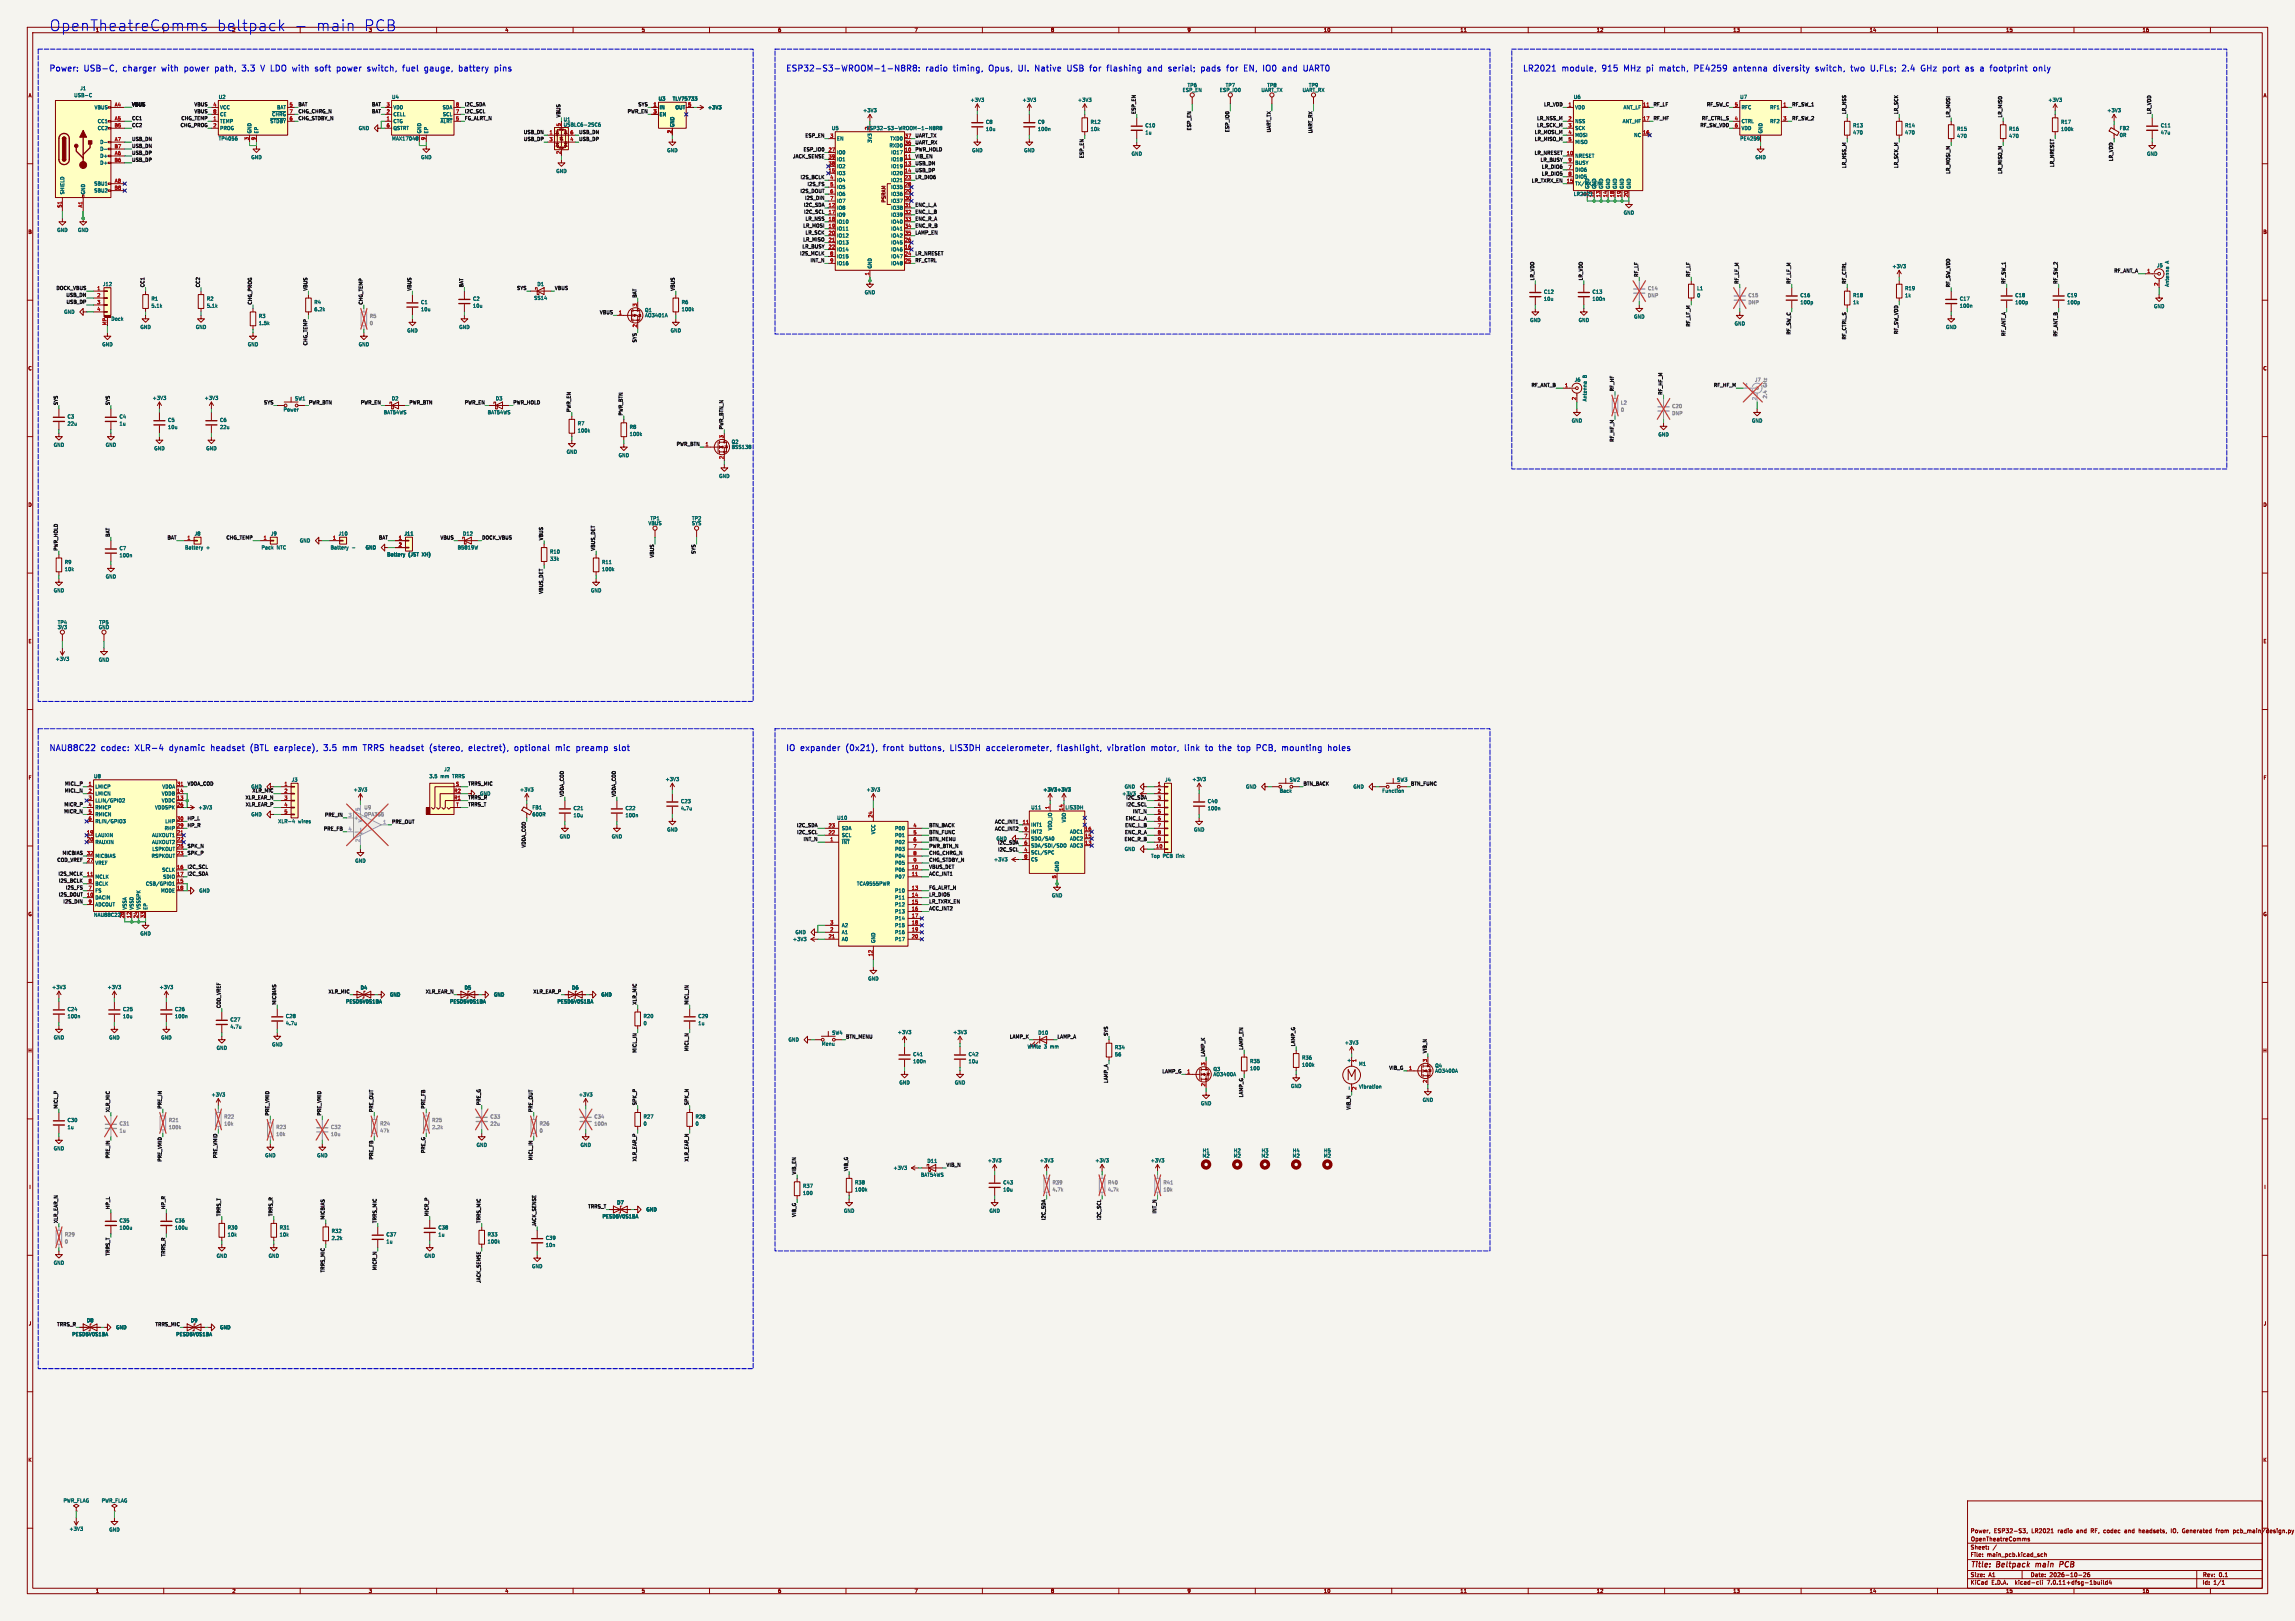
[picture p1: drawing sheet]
<svg xmlns="http://www.w3.org/2000/svg" width="841mm" height="594mm" viewBox="0 0 841 594" stroke-linecap="round" stroke-linejoin="round" font-family="sans-serif">
<defs><g id="words">
<g font-size="5.6" fill="#0000c2">
<text x="18" y="11.7">OpenTheatreComms</text>
<text x="79" y="11.7">beltpack</text>
<text x="114.7" y="11.7">main</text>
<text x="131.9" y="11.7">PCB</text>
</g>
<text font-size="5.6" fill="#840000" x="107" y="11.7">-</text>
<g font-size="3.1" fill="#0000c2">
<text x="18" y="26.4">Power:</text>
<text x="30.5" y="26.4">USB-C,</text>
<text x="44.7" y="26.4">charger</text>
<text x="58.9" y="26.4">with</text>
<text x="67.2" y="26.4">power</text>
<text x="78.4" y="26.4">path,</text>
<text x="88.4" y="26.4">3.3</text>
<text x="95.3" y="26.4">V LDO with</text>
<text x="115.2" y="26.4">soft</text>
<text x="123.2" y="26.4">power</text>
<text x="134.4" y="26.4">switch,</text>
<text x="147.4" y="26.4">fuel</text>
<text x="155.4" y="26.4">gauge,</text>
<text x="168" y="26.4">battery</text>
<text x="181.1" y="26.4">pins</text>
<text x="288" y="26.4">ESP32-S3-WROOM-1-N8R8:</text>
<text x="338.9" y="26.4">radio</text>
<text x="349" y="26.4">timing,</text>
<text x="362" y="26.4">Opus,</text>
<text x="372.8" y="26.4">UI.</text>
<text x="378.9" y="26.4">Native</text>
<text x="390.8" y="26.4">USB for</text>
<text x="405.4" y="26.4">flashing</text>
<text x="420.3" y="26.4">and</text>
<text x="427.9" y="26.4">serial;</text>
<text x="439.9" y="26.4">pads</text>
<text x="449.3" y="26.4">for</text>
<text x="455.6" y="26.4">EN, IO0</text>
<text x="469.8" y="26.4">and</text>
<text x="477.5" y="26.4">UART0</text>
<text x="558" y="26.4">LR2021</text>
<text x="572.1" y="26.4">module,</text>
<text x="586.7" y="26.4">915</text>
<text x="594.7" y="26.4">MHz pi</text>
<text x="607.7" y="26.4">match,</text>
<text x="620.5" y="26.4">PE4259</text>
<text x="634.8" y="26.4">antenna</text>
<text x="649.6" y="26.4">diversity</text>
<text x="665" y="26.4">switch,</text>
<text x="678" y="26.4">two</text>
<text x="685.3" y="26.4">U.FLs;</text>
<text x="696.8" y="26.4">2.4</text>
<text x="703.7" y="26.4">GHz port</text>
<text x="720" y="26.4">as</text>
<text x="725.5" y="26.4">a footprint</text>
<text x="745" y="26.4">only</text>
<text x="18" y="275.4">NAU88C22</text>
<text x="36.8" y="275.4">codec:</text>
<text x="49.1" y="275.4">XLR-4</text>
<text x="61.7" y="275.4">dynamic</text>
<text x="76.9" y="275.4">headset</text>
<text x="91.4" y="275.4">(BTL</text>
<text x="100.2" y="275.4">earpiece),</text>
<text x="118.4" y="275.4">3.5</text>
<text x="125.3" y="275.4">mm</text>
<text x="132.9" y="275.4">TRRS headset</text>
<text x="157.2" y="275.4">(stereo,</text>
<text x="171.6" y="275.4">electret),</text>
<text x="188.4" y="275.4">optional</text>
<text x="203.5" y="275.4">mic</text>
<text x="211" y="275.4">preamp</text>
<text x="224.9" y="275.4">slot</text>
<text x="288" y="275.4">IO expander</text>
<text x="309.6" y="275.4">(0x21),</text>
<text x="323.4" y="275.4">front</text>
<text x="332.9" y="275.4">buttons,</text>
<text x="347.9" y="275.4">LIS3DH</text>
<text x="361.1" y="275.4">accelerometer,</text>
<text x="387.2" y="275.4">flashlight,</text>
<text x="405.6" y="275.4">vibration</text>
<text x="421.6" y="275.4">motor,</text>
<text x="433.9" y="275.4">link</text>
<text x="441.6" y="275.4">to</text>
<text x="446.5" y="275.4">the</text>
<text x="453.3" y="275.4">top</text>
<text x="460.3" y="275.4">PCB,</text>
<text x="469.6" y="275.4">mounting</text>
<text x="486.5" y="275.4">holes</text>
</g>
<g font-size="2.8" fill="#840000">
<text x="722" y="574.9">Title:</text>
<text x="731.7" y="574.9">Beltpack</text>
<text x="746.8" y="574.9">main</text>
<text x="756.4" y="574.9">PCB</text>
</g>
<g font-size="2.1" fill="#840000">
<text x="722" y="562">Power,</text>
<text x="730.7" y="562">ESP32-S3,</text>
<text x="744.5" y="562">LR2021</text>
<text x="754.3" y="562">radio</text>
<text x="761.3" y="562">and</text>
<text x="766.6" y="562">RF, codec</text>
<text x="779.3" y="562">and</text>
<text x="784.7" y="562">headsets,</text>
<text x="796.6" y="562">IO.</text>
<text x="800.9" y="562">Generated</text>
<text x="813.4" y="562">from</text>
<text x="819.9" y="562">pcb_main/design.py</text>
<text x="722" y="568">Sheet:</text>
<text x="722" y="565.2">OpenTheatreComms</text>
<text x="722" y="570.7">File:</text>
<text x="728.1" y="570.7">main_pcb.kicad_sch</text>
<text x="722" y="580.9">KiCad</text>
<text x="722" y="578.1">Size:</text>
<text x="728.7" y="578.1">A1</text>
<text x="729.7" y="580.9">E.D.A.</text>
<text x="738.6" y="580.9">kicad-cli</text>
<text x="744" y="578.1">Date:</text>
<text x="750.5" y="580.9">7.0.11+dfsg-1build4</text>
<text x="751" y="578.1">2026-10-26</text>
<text x="807" y="578.3">Rev:</text>
<text x="807" y="580.9">Id:</text>
<text x="811.1" y="580.9">1/1</text>
<text x="813.4" y="578.3">0.1</text>
</g>
<g font-size="1.8" fill="#840000">
<text x="35" y="11.9">1</text>
<text x="135" y="11.9">3</text>
<text x="185" y="11.9">4</text>
<text x="235" y="11.9">5</text>
<text x="285" y="11.9">6</text>
<text x="335" y="11.9">7</text>
<text x="385" y="11.9">8</text>
<text x="435" y="11.9">9</text>
<text x="485" y="11.9">10</text>
<text x="535" y="11.9">11</text>
<text x="585" y="11.9">12</text>
<text x="635" y="11.9">13</text>
<text x="685" y="11.9">14</text>
<text x="735" y="11.9">15</text>
<text x="785" y="11.9">16</text>
<text x="10.3" y="35.9">A</text>
<text x="829.3" y="35.9">A</text>
<text x="324.7" y="74.4" transform="rotate(-90 324.7 74.4)">PSRAM</text>
<text x="10.3" y="85.9">B</text>
<text x="829.2" y="85.9">B</text>
<text x="10.3" y="135.9">C</text>
<text x="829.2" y="135.9">C</text>
<text x="10.3" y="185.9">D</text>
<text x="829.2" y="185.9">D</text>
<text x="10.3" y="235.9">E</text>
<text x="829.3" y="235.9">E</text>
<text x="10.3" y="285.9">F</text>
<text x="829.3" y="285.9">F</text>
<text x="10.3" y="335.9">G</text>
<text x="829.2" y="335.9">G</text>
<text x="10.2" y="385.9">H</text>
<text x="829.2" y="385.9">H</text>
<text x="10.6" y="435.9">I</text>
<text x="829.6" y="435.9">I</text>
<text x="10.4" y="485.9">J</text>
<text x="829.4" y="485.9">J</text>
<text x="10.3" y="535.9">K</text>
<text x="829.2" y="535.9">K</text>
<text x="35" y="583.9">1</text>
<text x="85" y="583.9">2</text>
<text x="135" y="583.9">3</text>
<text x="185" y="583.9">4</text>
<text x="235" y="583.9">5</text>
<text x="285" y="583.9">6</text>
<text x="335" y="583.9">7</text>
<text x="385" y="583.9">8</text>
<text x="435" y="583.9">9</text>
<text x="485" y="583.9">10</text>
<text x="535" y="583.9">11</text>
<text x="585" y="583.9">12</text>
<text x="635" y="583.9">13</text>
<text x="685" y="583.9">14</text>
<text x="735" y="583.9">15</text>
<text x="785" y="583.9">16</text>
</g>
<text font-size="1.8" fill="#0000c2" x="85" y="11.9">2</text>
<g font-size="1.8" fill="#006464">
<text x="27.1" y="35.8">USB-C</text>
<text x="29.3" y="33.2">J1</text>
<text x="433.2" y="33.9">ESP_EN</text>
<text x="435.1" y="32.1">TP6</text>
<text x="446.9" y="33.9">ESP_IO0</text>
<text x="449" y="32.1">TP7</text>
<text x="462.1" y="33.9">UART_TX</text>
<text x="464.3" y="32.1">TP8</text>
<text x="477.2" y="33.9">UART_RX</text>
<text x="479.5" y="32.1">TP9</text>
<text x="34.5" y="40.2">VBUS</text>
<text x="80" y="36.4">U2</text>
<text x="80.5" y="40.2">VCC</text>
<text x="101.4" y="40.2">BAT</text>
<text x="143.5" y="36.4">U4</text>
<text x="144" y="40.2">VDD</text>
<text x="162.1" y="40.2">SDA</text>
<text x="241.2" y="37.1">U3</text>
<text x="241.6" y="40.2">IN</text>
<text x="246.4" y="37.1">TLV75733</text>
<text x="247.4" y="40.2">OUT</text>
<text x="259.3" y="40.2">+3V3</text>
<text x="316.1" y="41.3">+3V3</text>
<text x="355.5" y="37.5">+3V3</text>
<text x="374.5" y="37.5">+3V3</text>
<text x="394.9" y="37.5">+3V3</text>
<text x="576.6" y="36.4">U6</text>
<text x="577.1" y="40.2">VDD</text>
<text x="594.8" y="40.2">ANT_LF</text>
<text x="637.6" y="36.4">U7</text>
<text x="638" y="40.2">RFC</text>
<text x="648.5" y="40.2">RF1</text>
<text x="750.5" y="37.5">+3V3</text>
<text x="772.1" y="41.3">+3V3</text>
<text x="35.7" y="45.3">CC1</text>
<text x="35.7" y="47.9">CC2</text>
<text x="80.5" y="45.3">TEMP</text>
<text x="80.5" y="47.9">PROG</text>
<text x="80.5" y="42.8">CE</text>
<text x="98.9" y="45.3">~{STDBY}</text>
<text x="99.6" y="42.8">~{CHRG}</text>
<text x="131.3" y="47.9">GND</text>
<text x="144" y="45.3">CTG</text>
<text x="144" y="42.8">CELL</text>
<text x="144" y="47.9">QSTRT</text>
<text x="161.3" y="45.3">~{ALRT}</text>
<text x="162.2" y="42.8">SCL</text>
<text x="206.4" y="44.7">U1</text>
<text x="206.4" y="46.6">USBLC6-2SC6</text>
<text x="241.6" y="42.8">EN</text>
<text x="247.2" y="46.7" transform="rotate(-90 247.2 46.7)">GND</text>
<text x="304.7" y="47.9">U5</text>
<text x="317.5" y="47.9">ESP32-S3-WROOM-1-N8R8</text>
<text x="318.5" y="47.7" transform="rotate(-90 318.5 47.7)">2</text>
<text x="361.1" y="45.6">C8</text>
<text x="380.2" y="45.6">C9</text>
<text x="399.5" y="45.6">R12</text>
<text x="419.6" y="46.9">C10</text>
<text x="577.1" y="45.3">NSS</text>
<text x="577.1" y="47.9">SCK</text>
<text x="594.5" y="45.3">ANT_HF</text>
<text x="638" y="45.3">CTRL</text>
<text x="638" y="47.9">VDD</text>
<text x="648.5" y="45.3">RF2</text>
<text x="678.9" y="46.9">R13</text>
<text x="698" y="46.9">R14</text>
<text x="755.1" y="45.6">R17</text>
<text x="776.6" y="47.9">FB2</text>
<text x="791.7" y="46.9">C11</text>
<text x="36.6" y="52.9">D-</text>
<text x="80" y="51.7">TP4056</text>
<text x="92.3" y="49" transform="rotate(-90 92.3 49)">GND</text>
<text x="94.8" y="49" transform="rotate(-90 94.8 49)">EP</text>
<text x="143.5" y="51.7">MAX17048</text>
<text x="153.4" y="51.5" transform="rotate(-90 153.4 51.5)">4</text>
<text x="154.5" y="49" transform="rotate(-90 154.5 49)">GND</text>
<text x="157.1" y="49" transform="rotate(-90 157.1 49)">EP</text>
<text x="306.6" y="51.7">EN</text>
<text x="319.6" y="52.5" transform="rotate(-90 319.6 52.5)">3V3</text>
<text x="326.1" y="51.7">TXD0</text>
<text x="361.1" y="48.2">10u</text>
<text x="380.2" y="48.2">100n</text>
<text x="399.5" y="48.2">10k</text>
<text x="419.6" y="49.5">1u</text>
<text x="577.1" y="50.4">MOSI</text>
<text x="577.1" y="52.9">MISO</text>
<text x="598.7" y="50.4">NC</text>
<text x="637.6" y="51.7">PE4259</text>
<text x="644.9" y="51.5" transform="rotate(-90 644.9 51.5)">2</text>
<text x="646" y="49" transform="rotate(-90 646 49)">GND</text>
<text x="678.9" y="49.5">470</text>
<text x="698" y="49.5">470</text>
<text x="717" y="48.1">R15</text>
<text x="717" y="50.7">470</text>
<text x="736.1" y="48.1">R16</text>
<text x="736.1" y="50.7">470</text>
<text x="755.1" y="48.2">100k</text>
<text x="776.6" y="50.4">0R</text>
<text x="791.7" y="49.5">47u</text>
<text x="36.6" y="58">D+</text>
<text x="36.6" y="55.5">D-</text>
<text x="91.9" y="58.5">GND</text>
<text x="154.2" y="58.5">GND</text>
<text x="244.3" y="56">GND</text>
<text x="306.6" y="56.7">IO0</text>
<text x="306.6" y="59.3">IO1</text>
<text x="325.8" y="54.2">RXD0</text>
<text x="326.4" y="56.7">IO17</text>
<text x="326.4" y="59.3">IO18</text>
<text x="356.1" y="56">GND</text>
<text x="375.2" y="56">GND</text>
<text x="414.5" y="57.2">GND</text>
<text x="577.1" y="58">NRESET</text>
<text x="643.1" y="58.5">GND</text>
<text x="786.6" y="57.2">GND</text>
<text x="36.6" y="60.6">D+</text>
<text x="203.7" y="63.6">GND</text>
<text x="306.6" y="64.4">IO3</text>
<text x="306.6" y="61.8">IO2</text>
<text x="326.4" y="61.8">IO19</text>
<text x="326.4" y="64.4">IO20</text>
<text x="577.1" y="63.1">DIO6</text>
<text x="577.1" y="65.6">DIO5</text>
<text x="577.1" y="60.6">BUSY</text>
<text x="23.7" y="71.4" transform="rotate(-90 23.7 71.4)">SHIELD</text>
<text x="31.3" y="71.4" transform="rotate(-90 31.3 71.4)">GND</text>
<text x="34.4" y="68.2">SBU1</text>
<text x="34.4" y="70.7">SBU2</text>
<text x="306.6" y="66.9">IO4</text>
<text x="306.6" y="69.4">IO5</text>
<text x="306.6" y="72">IO6</text>
<text x="326.4" y="66.9">IO21</text>
<text x="326.4" y="69.4">IO35</text>
<text x="326.4" y="72">IO36</text>
<text x="576.6" y="72">LR2021</text>
<text x="577.1" y="68.2">TX/RX_EN</text>
<text x="581.4" y="71.8" transform="rotate(-90 581.4 71.8)">6</text>
<text x="582.5" y="69.3" transform="rotate(-90 582.5 69.3)">GND</text>
<text x="585.1" y="69.3" transform="rotate(-90 585.1 69.3)">GND</text>
<text x="587.6" y="69.3" transform="rotate(-90 587.6 69.3)">GND</text>
<text x="590.1" y="69.3" transform="rotate(-90 590.1 69.3)">GND</text>
<text x="592.7" y="69.3" transform="rotate(-90 592.7 69.3)">GND</text>
<text x="595.2" y="69.3" transform="rotate(-90 595.2 69.3)">GND</text>
<text x="597.8" y="69.3" transform="rotate(-90 597.8 69.3)">GND</text>
<text x="306.6" y="77.1">IO8</text>
<text x="306.6" y="74.5">IO7</text>
<text x="326.4" y="74.5">IO37</text>
<text x="326.4" y="77.1">IO38</text>
<text x="583.9" y="72.4" transform="rotate(-90 583.9 72.4)">12</text>
<text x="306.6" y="79.6">IO9</text>
<text x="306.6" y="82.1">IO10</text>
<text x="326.4" y="79.6">IO39</text>
<text x="326.4" y="82.1">IO40</text>
<text x="594.9" y="78.8">GND</text>
<text x="20.8" y="85.2">GND</text>
<text x="28.4" y="85.2">GND</text>
<text x="306.6" y="84.7">IO11</text>
<text x="306.6" y="87.2">IO12</text>
<text x="306.6" y="89.8">IO13</text>
<text x="326.4" y="89.8">IO45</text>
<text x="326.4" y="84.7">IO41</text>
<text x="326.4" y="87.2">IO42</text>
<text x="306.6" y="92.3">IO14</text>
<text x="306.6" y="94.8">IO15</text>
<text x="326.4" y="92.3">IO46</text>
<text x="326.4" y="94.8">IO47</text>
<text x="306.6" y="97.4">IO16</text>
<text x="319.6" y="98.6" transform="rotate(-90 319.6 98.6)">GND</text>
<text x="326.4" y="97.4">IO48</text>
<text x="693.3" y="98.5">+3V3</text>
<text x="790.3" y="98.1">J5</text>
<text x="795" y="96.5" transform="rotate(-90 795 96.5)">A</text>
<text x="37.6" y="105">J12</text>
<text x="196.8" y="105">D1</text>
<text x="565.6" y="107.8">C12</text>
<text x="583.4" y="107.8">C13</text>
<text x="621.8" y="106.5">L1</text>
<text x="698" y="106.5">R19</text>
<text x="795" y="105.2" transform="rotate(-90 795 105.2)">Antenna</text>
<text x="55.3" y="110.4">R1</text>
<text x="55.3" y="113">5.1k</text>
<text x="75.7" y="110.4">R2</text>
<text x="75.7" y="113">5.1k</text>
<text x="115" y="111.6">R4</text>
<text x="154.1" y="111.6">C1</text>
<text x="173.2" y="110.4">C2</text>
<text x="173.2" y="113">10u</text>
<text x="195.6" y="110.1">SS14</text>
<text x="249.7" y="111.6">R6</text>
<text x="316.7" y="108">GND</text>
<text x="565.6" y="110.4">10u</text>
<text x="583.4" y="110.4">100n</text>
<text x="621.8" y="109.1">0</text>
<text x="659.6" y="109.1">C16</text>
<text x="659.6" y="111.7">100p</text>
<text x="678.9" y="109.1">R18</text>
<text x="678.9" y="111.7">1k</text>
<text x="698" y="109.1">1k</text>
<text x="718" y="110.4">C17</text>
<text x="718" y="113">100n</text>
<text x="738.3" y="109.1">C18</text>
<text x="738.3" y="111.7">100p</text>
<text x="757.4" y="109.1">C19</text>
<text x="757.4" y="111.7">100p</text>
<text x="789.2" y="113.1">GND</text>
<text x="23.4" y="115.2">GND</text>
<text x="40.6" y="117.7">Dock</text>
<text x="94.7" y="116.7">R3</text>
<text x="94.7" y="119.3">1.5k</text>
<text x="115" y="114.2">6.2k</text>
<text x="154.1" y="114.2">10u</text>
<text x="236.2" y="116.4">AO3401A</text>
<text x="236.2" y="114.5">Q1</text>
<text x="249.7" y="114.2">100k</text>
<text x="560.6" y="118.2">GND</text>
<text x="578.4" y="118.2">GND</text>
<text x="598.7" y="116.9">GND</text>
<text x="635.5" y="119.5">GND</text>
<text x="51.3" y="120.7">GND</text>
<text x="71.6" y="120.7">GND</text>
<text x="149.1" y="122">GND</text>
<text x="168.1" y="120.7">GND</text>
<text x="245.6" y="122">GND</text>
<text x="713" y="120.7">GND</text>
<text x="37.3" y="127.1">GND</text>
<text x="90.7" y="127.1">GND</text>
<text x="131.3" y="127.1">GND</text>
<text x="576.9" y="140.1">J6</text>
<text x="581.6" y="138.5" transform="rotate(-90 581.6 138.5)">B</text>
<text x="55.8" y="146.7">+3V3</text>
<text x="74.8" y="146.7">+3V3</text>
<text x="108" y="146.9">SW1</text>
<text x="143.4" y="146.9">D2</text>
<text x="181.5" y="146.9">D3</text>
<text x="581.6" y="147.2" transform="rotate(-90 581.6 147.2)">Antenna</text>
<text x="24.6" y="153.5">C3</text>
<text x="43.6" y="153.5">C4</text>
<text x="61.4" y="154.8">C5</text>
<text x="80.5" y="154.8">C6</text>
<text x="103.8" y="151">Power</text>
<text x="140.5" y="152">BAT54WS</text>
<text x="178.6" y="152">BAT54WS</text>
<text x="575.8" y="155">GND</text>
<text x="641.9" y="155">GND</text>
<text x="24.6" y="156.1">22u</text>
<text x="43.6" y="156.1">1u</text>
<text x="61.4" y="157.4">10u</text>
<text x="80.5" y="157.4">22u</text>
<text x="211.6" y="156.1">R7</text>
<text x="211.6" y="158.7">100k</text>
<text x="230.6" y="157.3">R8</text>
<text x="230.6" y="159.9">100k</text>
<text x="607.6" y="160.1">GND</text>
<text x="19.6" y="163.9">GND</text>
<text x="38.6" y="163.9">GND</text>
<text x="56.4" y="165.2">GND</text>
<text x="75.4" y="165.2">GND</text>
<text x="207.5" y="166.5">GND</text>
<text x="226.6" y="167.7">GND</text>
<text x="268" y="162.8">Q2</text>
<text x="268" y="164.7">BSS138</text>
<text x="263.4" y="175.3">GND</text>
<text x="238.2" y="190.9">TP1</text>
<text x="253.4" y="190.9">TP2</text>
<text x="71.2" y="196.4">J8</text>
<text x="99.1" y="196.4">J9</text>
<text x="123.9" y="196.4">J10</text>
<text x="148.1" y="196.4">J11</text>
<text x="169.5" y="196.4">D12</text>
<text x="237.5" y="192.6">VBUS</text>
<text x="253.4" y="192.6">SYS</text>
<text x="43.6" y="201.8">C7</text>
<text x="67.7" y="201.5">Battery</text>
<text x="75.5" y="201.5">+</text>
<text x="95.7" y="201.5">Pack</text>
<text x="101.4" y="201.5">NTC</text>
<text x="109.7" y="199">GND</text>
<text x="121" y="201.5">Battery</text>
<text x="133.9" y="201.5">GND</text>
<text x="167.6" y="201.5">B5819W</text>
<text x="201.4" y="203.1">R10</text>
<text x="23.6" y="206.9">R9</text>
<text x="23.6" y="209.5">10k</text>
<text x="43.6" y="204.4">100n</text>
<text x="141.7" y="204.1">Battery</text>
<text x="149.6" y="204.1">(JST</text>
<text x="154.8" y="204.1">XH)</text>
<text x="201.4" y="205.7">33k</text>
<text x="220.4" y="206.9">R11</text>
<text x="220.4" y="209.5">100k</text>
<text x="38.6" y="212.2">GND</text>
<text x="19.6" y="217.3">GND</text>
<text x="216.4" y="217.3">GND</text>
<text x="21" y="230.7">3V3</text>
<text x="21" y="229">TP4</text>
<text x="36.1" y="230.7">GND</text>
<text x="36.3" y="229">TP5</text>
<text x="20.2" y="242.4">+3V3</text>
<text x="36.1" y="242.7">GND</text>
<text x="34.3" y="285.3">U8</text>
<text x="106.8" y="286.6">J3</text>
<text x="157.2" y="285.3">3.5</text>
<text x="161.4" y="285.3">mm</text>
<text x="162.6" y="282.8">J2</text>
<text x="165.9" y="285.3">TRRS</text>
<text x="243.7" y="286.4">+3V3</text>
<text x="426.8" y="286.6">J4</text>
<text x="436.8" y="286.4">+3V3</text>
<text x="472.5" y="286.6">SW2</text>
<text x="511.8" y="286.6">SW3</text>
<text x="34.8" y="289.2">LMICP</text>
<text x="34.8" y="291.7">LMICN</text>
<text x="59.2" y="291.7">VDDB</text>
<text x="59.3" y="289.2">VDDA</text>
<text x="129.4" y="290.2">+3V3</text>
<text x="190.4" y="290.2">+3V3</text>
<text x="317.4" y="290.2">+3V3</text>
<text x="382.2" y="290.2">+3V3 +3V3</text>
<text x="412" y="289.2">GND</text>
<text x="456.4" y="289.2">GND</text>
<text x="468.8" y="290.7">Back</text>
<text x="495.8" y="289.2">GND</text>
<text x="506.4" y="290.7">Function</text>
<text x="34.8" y="294.2">LLIN/GPIO2</text>
<text x="34.8" y="296.8">RMICP</text>
<text x="34.8" y="299.3">RMICN</text>
<text x="56.7" y="296.8">VDDSPK</text>
<text x="59.2" y="294.2">VDDC</text>
<text x="72.6" y="296.8">+3V3</text>
<text x="91.9" y="299.3">GND</text>
<text x="194.9" y="296.8">FB1</text>
<text x="194.9" y="299.3">600R</text>
<text x="210" y="297">C21</text>
<text x="210" y="299.6">10u</text>
<text x="229.1" y="299.6">100n</text>
<text x="229.1" y="297">C22</text>
<text x="249.4" y="294.5">C23</text>
<text x="249.4" y="297.1">4.7u</text>
<text x="377.8" y="296.8">U11</text>
<text x="390.3" y="296.8">LIS3DH</text>
<text x="442.4" y="294.5">C40</text>
<text x="442.4" y="297.1">100n</text>
<text x="34.8" y="301.9">RLIN/GPIO3</text>
<text x="60.2" y="304.4">RHP</text>
<text x="60.4" y="301.9">LHP</text>
<text x="101.8" y="301.9">XLR-4</text>
<text x="109.3" y="301.9">wires</text>
<text x="244.3" y="304.9">GND</text>
<text x="306.6" y="300.6">U10</text>
<text x="308.4" y="304.4">SDA</text>
<text x="320.9" y="305.8" transform="rotate(-90 320.9 305.8)">VCC</text>
<text x="327.8" y="304.4">P00</text>
<text x="377.7" y="303.1">INT1</text>
<text x="377.7" y="305.7">INT2</text>
<text x="385.7" y="304.4" transform="rotate(-90 385.7 304.4)">VDD_IO</text>
<text x="390.8" y="301.5" transform="rotate(-90 390.8 301.5)">VDD</text>
<text x="392" y="305.7">ADC1</text>
<text x="437.4" y="304.9">GND</text>
<text x="34.8" y="306.9">LAUXIN</text>
<text x="34.8" y="309.5">RAUXIN</text>
<text x="55.6" y="306.9">AUXOUT1</text>
<text x="55.6" y="309.5">AUXOUT2</text>
<text x="205" y="307.4">GND</text>
<text x="224" y="307.4">GND</text>
<text x="308.4" y="309.5">~{INT}</text>
<text x="308.4" y="306.9">SCL</text>
<text x="327.8" y="306.9">P01</text>
<text x="327.8" y="309.5">P02</text>
<text x="377.7" y="310.7">SDA/SDI/SDO</text>
<text x="377.7" y="308.2">SDO/SA0</text>
<text x="392" y="310.7">ADC3</text>
<text x="392" y="308.2">ADC2</text>
<text x="34.8" y="317.1">VREF</text>
<text x="34.8" y="314.6">MICBIAS</text>
<text x="55.4" y="314.6">RSPKOUT</text>
<text x="55.7" y="312">LSPKOUT</text>
<text x="130" y="316.3">GND</text>
<text x="327.8" y="312">P03</text>
<text x="327.8" y="314.6">P04</text>
<text x="327.8" y="317.1">P05</text>
<text x="364.1" y="315.8">+3V3</text>
<text x="377.7" y="313.3">SCL/SPC</text>
<text x="377.7" y="315.8">CS</text>
<text x="412" y="312">GND</text>
<text x="421.7" y="314.6">Top</text>
<text x="426.1" y="314.6">PCB</text>
<text x="431.1" y="314.6">link</text>
<text x="34.8" y="322.2">MCLK</text>
<text x="59.3" y="319.6">SCLK</text>
<text x="59.6" y="322.2">SDIO</text>
<text x="327.8" y="319.6">P06</text>
<text x="327.8" y="322.2">P07</text>
<text x="388.2" y="319.5" transform="rotate(-90 388.2 319.5)">GND</text>
<text x="34.8" y="329.8">DACIN</text>
<text x="34.8" y="327.3">FS</text>
<text x="34.8" y="324.7">BCLK</text>
<text x="53.3" y="324.7">CSB/GPIO1</text>
<text x="58.9" y="327.3">MODE</text>
<text x="72.9" y="327.3">GND</text>
<text x="313.9" y="324.7">TCA9555PWR</text>
<text x="327.8" y="327.3">P10</text>
<text x="327.8" y="329.8">P11</text>
<text x="385.3" y="329">GND</text>
<text x="34.8" y="332.3">ADCOUT</text>
<text x="46.6" y="333.5" transform="rotate(-90 46.6 333.5)">VSSA</text>
<text x="49.1" y="333.5" transform="rotate(-90 49.1 333.5)">VSSD</text>
<text x="51.7" y="333.5" transform="rotate(-90 51.7 333.5)">VSSSPK</text>
<text x="54.2" y="333.5" transform="rotate(-90 54.2 333.5)">EP</text>
<text x="327.8" y="332.3">P12</text>
<text x="327.8" y="334.9">P13</text>
<text x="34.3" y="336.1">NAU88C22</text>
<text x="45.5" y="336.6" transform="rotate(-90 45.5 336.6)">28</text>
<text x="308.4" y="340">A2</text>
<text x="327.8" y="337.4">P14</text>
<text x="327.8" y="340">P15</text>
<text x="51.3" y="343">GND</text>
<text x="290.4" y="345">+3V3</text>
<text x="291.3" y="342.5">GND</text>
<text x="308.4" y="342.5">A1</text>
<text x="308.4" y="345">A0</text>
<text x="320.9" y="345.7" transform="rotate(-90 320.9 345.7)">GND</text>
<text x="327.8" y="342.5">P16</text>
<text x="327.8" y="345">P17</text>
<text x="318" y="359.5">GND</text>
<text x="18.9" y="362.6">+3V3</text>
<text x="39.3" y="362.6">+3V3</text>
<text x="58.3" y="362.6">+3V3</text>
<text x="132" y="362.8">D4</text>
<text x="142.7" y="365.4">GND</text>
<text x="170.1" y="362.8">D5</text>
<text x="180.8" y="365.4">GND</text>
<text x="209.5" y="362.8">D6</text>
<text x="220.2" y="365.4">GND</text>
<text x="24.6" y="370.7">C24</text>
<text x="44.9" y="370.7">C25</text>
<text x="64" y="370.7">C26</text>
<text x="126.7" y="367.9">PESD5V0S1BA</text>
<text x="164.8" y="367.9">PESD5V0S1BA</text>
<text x="204.1" y="367.9">PESD5V0S1BA</text>
<text x="24.6" y="373.3">100n</text>
<text x="44.9" y="373.3">10u</text>
<text x="64" y="373.3">100n</text>
<text x="84.3" y="374.5">C27</text>
<text x="84.3" y="377.1">4.7u</text>
<text x="104.6" y="373.2">C28</text>
<text x="104.6" y="375.8">4.7u</text>
<text x="235.7" y="375.8">0</text>
<text x="235.7" y="373.2">R20</text>
<text x="255.7" y="373.2">C29</text>
<text x="255.7" y="375.8">1u</text>
<text x="19.6" y="381.1">GND</text>
<text x="39.9" y="381.1">GND</text>
<text x="58.9" y="381.1">GND</text>
<text x="99.6" y="383.6">GND</text>
<text x="288.8" y="381.9">GND</text>
<text x="301" y="383.4">Menu</text>
<text x="304.8" y="379.3">SW4</text>
<text x="328.8" y="379.1">+3V3</text>
<text x="349.1" y="379.1">+3V3</text>
<text x="380.3" y="379.3">D10</text>
<text x="492.7" y="382.9">+3V3</text>
<text x="79.2" y="384.9">GND</text>
<text x="334.5" y="387.2">C41</text>
<text x="334.5" y="389.8">100n</text>
<text x="354.8" y="387.2">C42</text>
<text x="354.8" y="389.8">10u</text>
<text x="376.4" y="384.4">White</text>
<text x="382.6" y="384.4">3</text>
<text x="385" y="384.4">mm</text>
<text x="408.4" y="384.7">R34</text>
<text x="408.4" y="387.3">56</text>
<text x="457.9" y="389.8">R35</text>
<text x="477" y="388.5">R36</text>
<text x="495" y="389.5" transform="rotate(-90 495 389.5)">+</text>
<text x="444.5" y="392.7">Q3</text>
<text x="444.5" y="394.6">AO3400A</text>
<text x="457.9" y="392.4">100</text>
<text x="477" y="391.1">100k</text>
<text x="497.9" y="390.8">M1</text>
<text x="525.8" y="391.4">Q4</text>
<text x="525.8" y="393.3">AO3400A</text>
<text x="77.4" y="402">+3V3</text>
<text x="212" y="402">+3V3</text>
<text x="329.4" y="397.6">GND</text>
<text x="349.8" y="397.6">GND</text>
<text x="472.9" y="398.9">GND</text>
<text x="497.9" y="399.1">Vibration</text>
<text x="439.9" y="405.2">GND</text>
<text x="521.2" y="403.9">GND</text>
<text x="24.6" y="413.9">1u</text>
<text x="24.6" y="411.3">C30</text>
<text x="235.7" y="412.7">0</text>
<text x="235.7" y="410.1">R27</text>
<text x="254.7" y="410.1">R28</text>
<text x="254.7" y="412.7">0</text>
<text x="19.6" y="421.7">GND</text>
<text x="97" y="424.3">GND</text>
<text x="116.1" y="424.3">GND</text>
<text x="174.5" y="420.5">GND</text>
<text x="212.6" y="420.5">GND</text>
<text x="440.5" y="424.4">M2</text>
<text x="440.6" y="422.5">H1</text>
<text x="452" y="424.4">M2</text>
<text x="452" y="422.5">H2</text>
<text x="462.1" y="424.4">M2</text>
<text x="462.2" y="422.5">H3</text>
<text x="473.5" y="424.4">M2</text>
<text x="473.6" y="422.5">H4</text>
<text x="485" y="424.4">M2</text>
<text x="485" y="422.5">H5</text>
<text x="327.3" y="428.9">+3V3</text>
<text x="337.3" y="431.4">BAT54WS</text>
<text x="339.7" y="426.3">D11</text>
<text x="361.8" y="426.1">+3V3</text>
<text x="380.9" y="426.1">+3V3</text>
<text x="401.2" y="426.1">+3V3</text>
<text x="421.5" y="426.1">+3V3</text>
<text x="294.1" y="435.5">R37</text>
<text x="313.2" y="434.2">R38</text>
<text x="313.2" y="436.8">100k</text>
<text x="367.5" y="434.2">C43</text>
<text x="367.5" y="436.8">10u</text>
<text x="226" y="441.6">D7</text>
<text x="294.1" y="438.1">100</text>
<text x="43.6" y="448.2">C35</text>
<text x="64" y="448.2">C36</text>
<text x="220.6" y="446.6">PESD5V0S1BA</text>
<text x="236.7" y="444.1">GND</text>
<text x="309.1" y="444.6">GND</text>
<text x="362.5" y="444.6">GND</text>
<text x="43.6" y="450.8">100u</text>
<text x="64" y="450.8">100u</text>
<text x="83.3" y="453.3">10k</text>
<text x="83.3" y="450.7">R30</text>
<text x="102.3" y="453.3">10k</text>
<text x="102.3" y="450.7">R31</text>
<text x="121.4" y="454.6">2.2k</text>
<text x="121.4" y="452">R32</text>
<text x="141.4" y="455.9">1u</text>
<text x="141.4" y="453.3">C37</text>
<text x="160.5" y="453.3">1u</text>
<text x="160.5" y="450.7">C38</text>
<text x="178.5" y="453.3">R33</text>
<text x="178.5" y="455.9">100k</text>
<text x="199.9" y="454.5">C39</text>
<text x="79.2" y="461.1">GND</text>
<text x="98.3" y="461.1">GND</text>
<text x="155.4" y="461.1">GND</text>
<text x="199.9" y="457.1">10n</text>
<text x="19.6" y="463.6">GND</text>
<text x="194.8" y="464.9">GND</text>
<text x="31.7" y="484.7">D8</text>
<text x="69.8" y="484.7">D9</text>
<text x="26.3" y="489.8">PESD5V0S1BA</text>
<text x="42.4" y="487.3">GND</text>
<text x="64.4" y="489.8">PESD5V0S1BA</text>
<text x="80.5" y="487.3">GND</text>
<text x="23.1" y="550.8">PWR_FLAG</text>
<text x="37.1" y="550.8">PWR_FLAG</text>
<text x="25.3" y="561.1">+3V3</text>
<text x="39.9" y="561.4">GND</text>
</g>
<g font-size="1.8" fill="#a90000">
<text x="41.9" y="39.1">A4</text>
<text x="78" y="39.1">4</text>
<text x="78" y="41.7">8</text>
<text x="106" y="39.1">5</text>
<text x="106" y="41.7">7</text>
<text x="141.5" y="41.7">2</text>
<text x="141.5" y="39.1">3</text>
<text x="166.9" y="41.7">7</text>
<text x="166.9" y="39.1">8</text>
<text x="239.3" y="39.1">1</text>
<text x="239.3" y="41.7">3</text>
<text x="252" y="39.1">5</text>
<text x="574.6" y="39.1">1</text>
<text x="601.9" y="39.1">11</text>
<text x="635.6" y="39.1">5</text>
<text x="653.3" y="39.1">1</text>
<text x="41.8" y="46.7">B5</text>
<text x="41.9" y="44.2">A5</text>
<text x="78" y="44.2">1</text>
<text x="78" y="46.7">2</text>
<text x="106" y="44.2">6</text>
<text x="141.5" y="44.2">1</text>
<text x="141.5" y="46.7">6</text>
<text x="166.9" y="44.2">5</text>
<text x="205.5" y="46.4" transform="rotate(-90 205.5 46.4)">5</text>
<text x="574.6" y="44.2">2</text>
<text x="574.6" y="46.7">3</text>
<text x="601.9" y="44.2">17</text>
<text x="635.6" y="44.2">4</text>
<text x="635.6" y="46.7">6</text>
<text x="653.3" y="44.2">3</text>
<text x="41.9" y="51.8">A7</text>
<text x="91.2" y="51.5" transform="rotate(-90 91.2 51.5)">3</text>
<text x="93.7" y="51.5" transform="rotate(-90 93.7 51.5)">9</text>
<text x="156" y="51.5" transform="rotate(-90 156 51.5)">9</text>
<text x="201.2" y="49.3">1</text>
<text x="201.2" y="51.8">3</text>
<text x="208.8" y="51.8">4</text>
<text x="208.8" y="49.3">6</text>
<text x="246.1" y="49" transform="rotate(-90 246.1 49)">2</text>
<text x="304.1" y="50.5">3</text>
<text x="331.4" y="53.1">36</text>
<text x="331.4" y="50.5">37</text>
<text x="574.6" y="49.3">4</text>
<text x="574.6" y="51.8">5</text>
<text x="601.9" y="49.3">16</text>
<text x="41.8" y="59.4">B6</text>
<text x="41.8" y="54.4">B7</text>
<text x="41.9" y="56.9">A6</text>
<text x="205.5" y="56.6" transform="rotate(-90 205.5 56.6)">2</text>
<text x="303.5" y="55.6">27</text>
<text x="303.5" y="58.2">39</text>
<text x="331.4" y="55.6">10</text>
<text x="331.4" y="58.2">11</text>
<text x="574" y="56.9">10</text>
<text x="574.6" y="59.4">9</text>
<text x="303.5" y="63.2">15</text>
<text x="303.5" y="60.7">38</text>
<text x="304.1" y="65.8">4</text>
<text x="331.4" y="60.7">13</text>
<text x="331.4" y="63.2">14</text>
<text x="331.4" y="65.8">23</text>
<text x="574.6" y="62">7</text>
<text x="574.6" y="64.5">8</text>
<text x="41.8" y="69.6">B8</text>
<text x="41.9" y="67.1">A8</text>
<text x="304.1" y="68.3">5</text>
<text x="304.1" y="70.9">6</text>
<text x="331.4" y="68.3">28</text>
<text x="331.4" y="70.9">29</text>
<text x="574" y="67.1">15</text>
<text x="22.6" y="76.2" transform="rotate(-90 22.6 76.2)">S1</text>
<text x="30.2" y="76.2" transform="rotate(-90 30.2 76.2)">A1</text>
<text x="303.5" y="75.9">12</text>
<text x="304.1" y="73.4">7</text>
<text x="331.4" y="73.4">30</text>
<text x="331.4" y="75.9">31</text>
<text x="586.5" y="72.4" transform="rotate(-90 586.5 72.4)">13</text>
<text x="589" y="72.4" transform="rotate(-90 589 72.4)">14</text>
<text x="591.6" y="72.4" transform="rotate(-90 591.6 72.4)">18</text>
<text x="594.1" y="72.4" transform="rotate(-90 594.1 72.4)">19</text>
<text x="596.6" y="72.4" transform="rotate(-90 596.6 72.4)">20</text>
<text x="303.5" y="78.5">17</text>
<text x="303.5" y="81">18</text>
<text x="303.5" y="83.6">19</text>
<text x="331.4" y="78.5">32</text>
<text x="331.4" y="81">33</text>
<text x="331.4" y="83.6">34</text>
<text x="303.5" y="86.1">20</text>
<text x="303.5" y="88.6">21</text>
<text x="331.4" y="88.6">26</text>
<text x="331.4" y="86.1">35</text>
<text x="303.5" y="91.2">22</text>
<text x="304.1" y="93.7">8</text>
<text x="331.4" y="91.2">16</text>
<text x="331.4" y="93.7">24</text>
<text x="304.1" y="96.3">9</text>
<text x="318.5" y="101" transform="rotate(-90 318.5 101)">1</text>
<text x="331.4" y="96.3">25</text>
<text x="786.7" y="100.1">1</text>
<text x="35.5" y="106.4">1</text>
<text x="791" y="104.8" transform="rotate(-90 791 104.8)">2</text>
<text x="35.5" y="109">2</text>
<text x="35.5" y="111.5">3</text>
<text x="233.4" y="112.5" transform="rotate(-90 233.4 112.5)">3</text>
<text x="35.5" y="114">4</text>
<text x="39.1" y="119.3" transform="rotate(-90 39.1 119.3)">MP</text>
<text x="226.6" y="115.3">1</text>
<text x="233.4" y="120.1" transform="rotate(-90 233.4 120.1)">2</text>
<text x="573.3" y="142">1</text>
<text x="577.6" y="146.8" transform="rotate(-90 577.6 146.8)">2</text>
<text x="265.2" y="160.7" transform="rotate(-90 265.2 160.7)">3</text>
<text x="258.4" y="163.6">1</text>
<text x="265.2" y="168.3" transform="rotate(-90 265.2 168.3)">2</text>
<text x="68.5" y="197.9">1</text>
<text x="96.4" y="197.9">1</text>
<text x="121.8" y="197.9">1</text>
<text x="146" y="197.9">1</text>
<text x="146" y="200.4">2</text>
<text x="32.3" y="288">1</text>
<text x="32.3" y="290.6">2</text>
<text x="32.3" y="293.1">3</text>
<text x="64.7" y="293.1">13</text>
<text x="64.7" y="290.6">14</text>
<text x="64.7" y="288">31</text>
<text x="104.1" y="288">1</text>
<text x="104.1" y="290.6">2</text>
<text x="104.1" y="293.1">3</text>
<text x="166.3" y="293.1">R1</text>
<text x="166.3" y="290.6">R2</text>
<text x="166.9" y="288">S</text>
<text x="424.1" y="288">1</text>
<text x="424.1" y="290.6">2</text>
<text x="424.1" y="293.1">3</text>
<text x="32.3" y="295.7">4</text>
<text x="32.3" y="298.2">5</text>
<text x="64.7" y="295.7">26</text>
<text x="104.1" y="295.7">4</text>
<text x="104.1" y="298.2">5</text>
<text x="167.1" y="295.7">T</text>
<text x="319.8" y="299.8" transform="rotate(-90 319.8 299.8)">24</text>
<text x="384.6" y="296.6" transform="rotate(-90 384.6 296.6)">1</text>
<text x="389.6" y="297.2" transform="rotate(-90 389.6 297.2)">14</text>
<text x="424.1" y="295.7">4</text>
<text x="424.1" y="298.2">5</text>
<text x="31.7" y="305.8">19</text>
<text x="32.3" y="300.7">6</text>
<text x="64.7" y="305.8">21</text>
<text x="64.7" y="303.3">29</text>
<text x="64.7" y="300.7">30</text>
<text x="303.5" y="305.8">22</text>
<text x="303.5" y="303.3">23</text>
<text x="334.6" y="303.3">4</text>
<text x="334.6" y="305.8">5</text>
<text x="374.6" y="302">11</text>
<text x="375.2" y="304.5">9</text>
<text x="397.5" y="304.5">16</text>
<text x="424.1" y="300.7">6</text>
<text x="424.1" y="303.3">7</text>
<text x="424.1" y="305.8">8</text>
<text x="31.7" y="308.4">20</text>
<text x="64.7" y="308.4">22</text>
<text x="64.7" y="310.9">25</text>
<text x="304.1" y="308.4">1</text>
<text x="334.6" y="308.4">6</text>
<text x="334.6" y="310.9">7</text>
<text x="375.2" y="309.6">6</text>
<text x="375.2" y="307.1">7</text>
<text x="397.5" y="309.6">13</text>
<text x="397.5" y="307.1">15</text>
<text x="423.5" y="310.9">10</text>
<text x="424.1" y="308.4">9</text>
<text x="31.7" y="313.4">32</text>
<text x="64.7" y="313.4">23</text>
<text x="334.6" y="313.4">8</text>
<text x="334.6" y="316">9</text>
<text x="375.2" y="312.2">4</text>
<text x="375.2" y="314.7">8</text>
<text x="31.7" y="321.1">11</text>
<text x="32.3" y="323.6">8</text>
<text x="64.7" y="323.6">15</text>
<text x="64.7" y="318.5">16</text>
<text x="64.7" y="321.1">17</text>
<text x="334" y="318.5">10</text>
<text x="334" y="321.1">11</text>
<text x="387.1" y="322" transform="rotate(-90 387.1 322)">5</text>
<text x="31.7" y="328.7">10</text>
<text x="32.3" y="326.1">7</text>
<text x="64.7" y="326.1">18</text>
<text x="334" y="326.1">13</text>
<text x="334" y="328.7">14</text>
<text x="32.3" y="331.2">9</text>
<text x="334" y="331.2">15</text>
<text x="334" y="333.8">16</text>
<text x="48" y="336.6" transform="rotate(-90 48 336.6)">12</text>
<text x="50.5" y="336.6" transform="rotate(-90 50.5 336.6)">24</text>
<text x="53.1" y="336.6" transform="rotate(-90 53.1 336.6)">33</text>
<text x="304.1" y="341.4">2</text>
<text x="304.1" y="338.8">3</text>
<text x="334" y="336.3">17</text>
<text x="334" y="338.8">18</text>
<text x="334" y="341.4">19</text>
<text x="303.5" y="343.9">21</text>
<text x="334" y="343.9">20</text>
<text x="319.8" y="350.6" transform="rotate(-90 319.8 350.6)">12</text>
<text x="497.3" y="389.3" transform="rotate(-90 497.3 389.3)">1</text>
<text x="523" y="389.3" transform="rotate(-90 523 389.3)">3</text>
<text x="434.9" y="393.4">1</text>
<text x="441.7" y="390.6" transform="rotate(-90 441.7 390.6)">3</text>
<text x="516.2" y="392.2">1</text>
<text x="441.7" y="398.2" transform="rotate(-90 441.7 398.2)">2</text>
<text x="497.3" y="399.5" transform="rotate(-90 497.3 399.5)">2</text>
<text x="523" y="396.9" transform="rotate(-90 523 396.9)">2</text>
</g>
<g font-size="1.8" fill="#0f0f0f">
<text x="48.3" y="39">VBUS</text>
<text x="71.1" y="39">VBUS</text>
<text x="71.1" y="41.6">VBUS</text>
<text x="109.2" y="41.6">CHG_CHRG_N</text>
<text x="109.2" y="39">BAT</text>
<text x="136.2" y="41.6">BAT</text>
<text x="136.2" y="39">BAT</text>
<text x="170.2" y="39">I2C_SDA</text>
<text x="170.2" y="41.6">I2C_SCL</text>
<text x="229.8" y="41.6">PWR_EN</text>
<text x="233.8" y="39">SYS</text>
<text x="416.2" y="41.9" transform="rotate(-90 416.2 41.9)">ESP_EN</text>
<text x="565.7" y="39">LR_VDD</text>
<text x="605.8" y="39">RF_LF</text>
<text x="625.3" y="39">RF_SW_C</text>
<text x="656.6" y="39">RF_SW_1</text>
<text x="676.6" y="41.9" transform="rotate(-90 676.6 41.9)">LR_NSS</text>
<text x="695.6" y="41.9" transform="rotate(-90 695.6 41.9)">LR_SCK</text>
<text x="788.3" y="41.9" transform="rotate(-90 788.3 41.9)">LR_VDD</text>
<text x="48.3" y="44.1">CC1</text>
<text x="48.3" y="46.6">CC2</text>
<text x="66" y="46.6">CHG_PROG</text>
<text x="66.3" y="44.1">CHG_TEMP</text>
<text x="109.2" y="44.1">CHG_STDBY_N</text>
<text x="170.2" y="44.1">FG_ALRT_N</text>
<text x="205.4" y="43.2" transform="rotate(-90 205.4 43.2)">VBUS</text>
<text x="436.5" y="47.9" transform="rotate(-90 436.5 47.9)">ESP_EN</text>
<text x="563.1" y="46.6">LR_SCK_M</text>
<text x="563.1" y="44.1">LR_NSS_M</text>
<text x="605.8" y="44.1">RF_HF</text>
<text x="622.9" y="46.6">RF_SW_VDD</text>
<text x="623.5" y="44.1">RF_CTRL_S</text>
<text x="656.6" y="44.1">RF_SW_2</text>
<text x="714.7" y="43.2" transform="rotate(-90 714.7 43.2)">LR_MOSI</text>
<text x="733.7" y="43.2" transform="rotate(-90 733.7 43.2)">LR_MISO</text>
<text x="48.3" y="51.7">USB_DN</text>
<text x="191.8" y="49.2">USB_DN</text>
<text x="191.9" y="51.7">USB_DP</text>
<text x="212.1" y="49.2">USB_DN</text>
<text x="212.1" y="51.7">USB_DP</text>
<text x="295" y="50.4">ESP_EN</text>
<text x="335.3" y="53">UART_RX</text>
<text x="335.3" y="50.4">UART_TX</text>
<text x="450.5" y="48.6" transform="rotate(-90 450.5 48.6)">ESP_IO0</text>
<text x="465.7" y="48.6" transform="rotate(-90 465.7 48.6)">UART_TX</text>
<text x="481" y="48.9" transform="rotate(-90 481 48.9)">UART_RX</text>
<text x="562.3" y="49.2">LR_MOSI_M</text>
<text x="562.3" y="51.7">LR_MISO_M</text>
<text x="48.3" y="56.8">USB_DP</text>
<text x="48.3" y="54.3">USB_DN</text>
<text x="48.3" y="59.3">USB_DP</text>
<text x="290.4" y="58.1">JACK_SENSE</text>
<text x="294.3" y="55.5">ESP_IO0</text>
<text x="335.3" y="58.1">VIB_EN</text>
<text x="335.3" y="55.5">PWR_HOLD</text>
<text x="397.2" y="58.1" transform="rotate(-90 397.2 58.1)">ESP_EN</text>
<text x="562.2" y="56.8">LR_NRESET</text>
<text x="564.4" y="59.3">LR_BUSY</text>
<text x="774.3" y="59.2" transform="rotate(-90 774.3 59.2)">LR_VDD</text>
<text x="293.2" y="65.7">I2S_BCLK</text>
<text x="335.3" y="60.6">USB_DN</text>
<text x="335.3" y="63.1">USB_DP</text>
<text x="335.3" y="65.7">LR_DIO6</text>
<text x="564.9" y="64.4">LR_DIO5</text>
<text x="564.9" y="61.9">LR_DIO6</text>
<text x="676.6" y="61.7" transform="rotate(-90 676.6 61.7)">LR_NSS_M</text>
<text x="695.6" y="61.7" transform="rotate(-90 695.6 61.7)">LR_SCK_M</text>
<text x="714.7" y="63.8" transform="rotate(-90 714.7 63.8)">LR_MOSI_M</text>
<text x="733.7" y="63.8" transform="rotate(-90 733.7 63.8)">LR_MISO_M</text>
<text x="752.8" y="61.3" transform="rotate(-90 752.8 61.3)">LR_NRESET</text>
<text x="293.2" y="70.8">I2S_DOUT</text>
<text x="295.8" y="68.2">I2S_FS</text>
<text x="561.2" y="67">LR_TXRX_EN</text>
<text x="294.4" y="75.8">I2C_SDA</text>
<text x="294.9" y="73.3">I2S_DIN</text>
<text x="335.3" y="75.8">ENC_L_A</text>
<text x="294.2" y="83.5">LR_MOSI</text>
<text x="294.5" y="78.4">I2C_SCL</text>
<text x="295" y="80.9">LR_NSS</text>
<text x="335.3" y="83.5">ENC_R_B</text>
<text x="335.3" y="80.9">ENC_R_A</text>
<text x="335.3" y="78.4">ENC_L_B</text>
<text x="294.2" y="88.5">LR_MISO</text>
<text x="295" y="86">LR_SCK</text>
<text x="335.3" y="86">LAMP_EN</text>
<text x="293" y="93.6">I2S_MCLK</text>
<text x="293.9" y="91.1">LR_BUSY</text>
<text x="335.3" y="93.6">LR_NRESET</text>
<text x="296.9" y="96.2">INT_N</text>
<text x="335.3" y="96.2">RF_CTRL</text>
<text x="600.4" y="101.6" transform="rotate(-90 600.4 101.6)">RF_LF</text>
<text x="619.4" y="101.6" transform="rotate(-90 619.4 101.6)">RF_LF</text>
<text x="774.6" y="100">RF_ANT_A</text>
<text x="20.5" y="106.3">DOCK_VBUS</text>
<text x="53" y="105.4" transform="rotate(-90 53 105.4)">CC1</text>
<text x="73.3" y="105.4" transform="rotate(-90 73.3 105.4)">CC2</text>
<text x="112.7" y="106.7" transform="rotate(-90 112.7 106.7)">VBUS</text>
<text x="150.8" y="106.7" transform="rotate(-90 150.8 106.7)">VBUS</text>
<text x="169.8" y="105.4" transform="rotate(-90 169.8 105.4)">BAT</text>
<text x="189.3" y="106.3">SYS</text>
<text x="203.2" y="106.3">VBUS</text>
<text x="247.3" y="106.7" transform="rotate(-90 247.3 106.7)">VBUS</text>
<text x="562.3" y="102.9" transform="rotate(-90 562.3 102.9)">LR_VDD</text>
<text x="580" y="102.9" transform="rotate(-90 580 102.9)">LR_VDD</text>
<text x="637.2" y="104.1" transform="rotate(-90 637.2 104.1)">RF_LF_M</text>
<text x="656.2" y="104.1" transform="rotate(-90 656.2 104.1)">RF_LF_M</text>
<text x="676.6" y="104.1" transform="rotate(-90 676.6 104.1)">RF_CTRL</text>
<text x="714.7" y="105.4" transform="rotate(-90 714.7 105.4)">RF_SW_VDD</text>
<text x="735" y="104.1" transform="rotate(-90 735 104.1)">RF_SW_1</text>
<text x="754" y="104.1" transform="rotate(-90 754 104.1)">RF_SW_2</text>
<text x="24.2" y="108.9">USB_DN</text>
<text x="24.2" y="111.4">USB_DP</text>
<text x="92.4" y="111.8" transform="rotate(-90 92.4 111.8)">CHG_PROG</text>
<text x="133" y="111.8" transform="rotate(-90 133 111.8)">CHG_TEMP</text>
<text x="233.3" y="109.2" transform="rotate(-90 233.3 109.2)">BAT</text>
<text x="219.7" y="115.2">VBUS</text>
<text x="619.4" y="119.8" transform="rotate(-90 619.4 119.8)">RF_LF_M</text>
<text x="233.3" y="125.6" transform="rotate(-90 233.3 125.6)">SYS</text>
<text x="656.2" y="122.7" transform="rotate(-90 656.2 122.7)">RF_SW_C</text>
<text x="676.6" y="124.5" transform="rotate(-90 676.6 124.5)">RF_CTRL_S</text>
<text x="695.6" y="122.5" transform="rotate(-90 695.6 122.5)">RF_SW_VDD</text>
<text x="735" y="123.3" transform="rotate(-90 735 123.3)">RF_ANT_A</text>
<text x="754" y="123.5" transform="rotate(-90 754 123.5)">RF_ANT_B</text>
<text x="112.7" y="126.7" transform="rotate(-90 112.7 126.7)">CHG_TEMP</text>
<text x="561.1" y="141.9">RF_ANT_B</text>
<text x="591.5" y="143.5" transform="rotate(-90 591.5 143.5)">RF_HF</text>
<text x="627.9" y="141.9">RF_HF_M</text>
<text x="21.2" y="148.6" transform="rotate(-90 21.2 148.6)">SYS</text>
<text x="40.3" y="148.6" transform="rotate(-90 40.3 148.6)">SYS</text>
<text x="96.6" y="148.2">SYS</text>
<text x="113" y="148.2">PWR_BTN</text>
<text x="132.1" y="148.2">PWR_EN</text>
<text x="149.9" y="148.2">PWR_BTN</text>
<text x="170.2" y="148.2">PWR_EN</text>
<text x="188" y="148.2">PWR_HOLD</text>
<text x="609.2" y="144.8" transform="rotate(-90 609.2 144.8)">RF_HF_M</text>
<text x="209.2" y="151.1" transform="rotate(-90 209.2 151.1)">PWR_EN</text>
<text x="228.3" y="152.4" transform="rotate(-90 228.3 152.4)">PWR_BTN</text>
<text x="265.1" y="157.5" transform="rotate(-90 265.1 157.5)">PWR_BTN_N</text>
<text x="247.8" y="163.5">PWR_BTN</text>
<text x="591.5" y="162" transform="rotate(-90 591.5 162)">RF_HF_M</text>
<text x="40.3" y="196.8" transform="rotate(-90 40.3 196.8)">BAT</text>
<text x="61.2" y="197.8">BAT</text>
<text x="82.8" y="197.8">CHG_TEMP</text>
<text x="138.7" y="197.8">BAT</text>
<text x="161.3" y="197.8">VBUS</text>
<text x="176.5" y="197.8">DOCK_VBUS</text>
<text x="21.2" y="201.9" transform="rotate(-90 21.2 201.9)">PWR_HOLD</text>
<text x="199" y="198.1" transform="rotate(-90 199 198.1)">VBUS</text>
<text x="218.1" y="201.9" transform="rotate(-90 218.1 201.9)">VBUS_DET</text>
<text x="254.9" y="203.1" transform="rotate(-90 254.9 203.1)">SYS</text>
<text x="239.7" y="204.5" transform="rotate(-90 239.7 204.5)">VBUS</text>
<text x="199" y="217.7" transform="rotate(-90 199 217.7)">VBUS_DET</text>
<text x="23.7" y="287.9">MICL_P</text>
<text x="68.6" y="287.9">VDDA_COD</text>
<text x="171.4" y="287.9">TRRS_MIC</text>
<text x="477.5" y="287.9">BTN_BACK</text>
<text x="516.9" y="287.9">BTN_FUNC</text>
<text x="23.6" y="290.5">MICL_N</text>
<text x="89.8" y="293">XLR_EAR_N</text>
<text x="91.9" y="289.2">GND</text>
<text x="92.3" y="290.5">XLR_MIC</text>
<text x="171.4" y="293">TRRS_R</text>
<text x="175.8" y="291.7">GND</text>
<text x="206.7" y="292.1" transform="rotate(-90 206.7 292.1)">VDDA_COD</text>
<text x="225.7" y="292.1" transform="rotate(-90 225.7 292.1)">VDDA_COD</text>
<text x="411.1" y="291.7">+3V3</text>
<text x="412.5" y="293">I2C_SDA</text>
<text x="23.4" y="298.1">MICR_N</text>
<text x="23.4" y="295.6">MICR_P</text>
<text x="89.9" y="295.6">XLR_EAR_P</text>
<text x="118.9" y="299.4">PRE_IN</text>
<text x="171.4" y="295.6">TRRS_T</text>
<text x="412.6" y="295.6">I2C_SCL</text>
<text x="415" y="298.1">INT_N</text>
<text x="68.6" y="303.2">HP_R</text>
<text x="68.6" y="300.6">HP_L</text>
<text x="118.5" y="304.4">PRE_FB</text>
<text x="143.5" y="301.9">PRE_OUT</text>
<text x="291.9" y="303.2">I2C_SDA</text>
<text x="292" y="305.7">I2C_SCL</text>
<text x="340.4" y="305.7">BTN_FUNC</text>
<text x="340.4" y="303.2">BTN_BACK</text>
<text x="364.5" y="304.4">ACC_INT2</text>
<text x="364.5" y="301.9">ACC_INT1</text>
<text x="412.1" y="305.7">ENC_R_A</text>
<text x="412.2" y="303.2">ENC_L_B</text>
<text x="412.4" y="300.6">ENC_L_A</text>
<text x="68.6" y="310.8">SPK_N</text>
<text x="192.7" y="310.7" transform="rotate(-90 192.7 310.7)">VDDA_COD</text>
<text x="294.3" y="308.3">INT_N</text>
<text x="340.4" y="310.8">PWR_BTN_N</text>
<text x="340.4" y="308.3">BTN_MENU</text>
<text x="365" y="308.2">GND</text>
<text x="365.6" y="309.5">I2C_SDA</text>
<text x="411.9" y="308.3">ENC_R_B</text>
<text x="22.8" y="313.3">MICBIAS</text>
<text x="68.6" y="313.3">SPK_P</text>
<text x="340.4" y="315.9">CHG_STDBY_N</text>
<text x="340.4" y="313.3">CHG_CHRG_N</text>
<text x="365.6" y="312.1">I2C_SCL</text>
<text x="21.3" y="321">I2S_MCLK</text>
<text x="21.4" y="323.5">I2S_BCLK</text>
<text x="68.6" y="321">I2C_SDA</text>
<text x="68.6" y="318.4">I2C_SCL</text>
<text x="340.4" y="318.4">VBUS_DET</text>
<text x="340.4" y="321">ACC_INT1</text>
<text x="21.4" y="328.6">I2S_DOUT</text>
<text x="24" y="326">I2S_FS</text>
<text x="340.4" y="328.6">LR_DIO5</text>
<text x="340.4" y="326">FG_ALRT_N</text>
<text x="23.1" y="331.1">I2S_DIN</text>
<text x="340.4" y="331.1">LR_TXRX_EN</text>
<text x="340.4" y="333.7">ACC_INT2</text>
<text x="120.3" y="364.1">XLR_MIC</text>
<text x="155.9" y="364.1">XLR_EAR_N</text>
<text x="195.3" y="364.1">XLR_EAR_P</text>
<text x="80.9" y="369.6" transform="rotate(-90 80.9 369.6)">COD_VREF</text>
<text x="101.3" y="368.3" transform="rotate(-90 101.3 368.3)">MICBIAS</text>
<text x="233.3" y="368.3" transform="rotate(-90 233.3 368.3)">XLR_MIC</text>
<text x="252.4" y="368.3" transform="rotate(-90 252.4 368.3)">MICL_IN</text>
<text x="309.9" y="380.7">BTN_MENU</text>
<text x="369.9" y="380.7">LAMP_K</text>
<text x="387.3" y="380.7">LAMP_A</text>
<text x="406" y="379.7" transform="rotate(-90 406 379.7)">SYS</text>
<text x="474.6" y="383.5" transform="rotate(-90 474.6 383.5)">LAMP_G</text>
<text x="233.3" y="385.9" transform="rotate(-90 233.3 385.9)">MICL_IN</text>
<text x="252.4" y="385.3" transform="rotate(-90 252.4 385.3)">MICL_N</text>
<text x="441.6" y="387.3" transform="rotate(-90 441.6 387.3)">LAMP_K</text>
<text x="455.6" y="384.8" transform="rotate(-90 455.6 384.8)">LAMP_EN</text>
<text x="522.9" y="386.1" transform="rotate(-90 522.9 386.1)">VIB_N</text>
<text x="425.8" y="393.4">LAMP_G</text>
<text x="508.9" y="392.1">VIB_G</text>
<text x="406" y="397" transform="rotate(-90 406 397)">LAMP_A</text>
<text x="21.2" y="406.4" transform="rotate(-90 21.2 406.4)">MICL_P</text>
<text x="40.3" y="407.7" transform="rotate(-90 40.3 407.7)">XLR_MIC</text>
<text x="59.3" y="406.4" transform="rotate(-90 59.3 406.4)">PRE_IN</text>
<text x="136.8" y="407.7" transform="rotate(-90 136.8 407.7)">PRE_OUT</text>
<text x="155.9" y="406.4" transform="rotate(-90 155.9 406.4)">PRE_FB</text>
<text x="176.2" y="405.1" transform="rotate(-90 176.2 405.1)">PRE_G</text>
<text x="195.2" y="407.7" transform="rotate(-90 195.2 407.7)">PRE_OUT</text>
<text x="233.3" y="405.1" transform="rotate(-90 233.3 405.1)">SPK_P</text>
<text x="252.4" y="405.1" transform="rotate(-90 252.4 405.1)">SPK_N</text>
<text x="455.6" y="402.2" transform="rotate(-90 455.6 402.2)">LAMP_G</text>
<text x="494.9" y="406.8" transform="rotate(-90 494.9 406.8)">VIB_N</text>
<text x="98.7" y="408.9" transform="rotate(-90 98.7 408.9)">PRE_VMID</text>
<text x="117.8" y="408.9" transform="rotate(-90 117.8 408.9)">PRE_VMID</text>
<text x="40.3" y="424.6" transform="rotate(-90 40.3 424.6)">PRE_IN</text>
<text x="59.3" y="425.8" transform="rotate(-90 59.3 425.8)">PRE_VMID</text>
<text x="79.7" y="424.6" transform="rotate(-90 79.7 424.6)">PRE_VMID</text>
<text x="136.8" y="425" transform="rotate(-90 136.8 425)">PRE_FB</text>
<text x="155.9" y="422.7" transform="rotate(-90 155.9 422.7)">PRE_G</text>
<text x="195.2" y="425.3" transform="rotate(-90 195.2 425.3)">MICL_IN</text>
<text x="233.3" y="425.7" transform="rotate(-90 233.3 425.7)">XLR_EAR_P</text>
<text x="252.4" y="425.8" transform="rotate(-90 252.4 425.8)">XLR_EAR_N</text>
<text x="291.7" y="430.5" transform="rotate(-90 291.7 430.5)">VIB_EN</text>
<text x="310.8" y="429.3" transform="rotate(-90 310.8 429.3)">VIB_G</text>
<text x="346.7" y="427.6">VIB_N</text>
<text x="40.3" y="443.2" transform="rotate(-90 40.3 443.2)">HP_L</text>
<text x="60.6" y="443.2" transform="rotate(-90 60.6 443.2)">HP_R</text>
<text x="215.4" y="442.9">TRRS_T</text>
<text x="21.2" y="448.3" transform="rotate(-90 21.2 448.3)">XLR_EAR_N</text>
<text x="80.9" y="445.8" transform="rotate(-90 80.9 445.8)">TRRS_T</text>
<text x="100" y="445.8" transform="rotate(-90 100 445.8)">TRRS_R</text>
<text x="119" y="447" transform="rotate(-90 119 447)">MICBIAS</text>
<text x="138.1" y="448.3" transform="rotate(-90 138.1 448.3)">TRRS_MIC</text>
<text x="157.1" y="445.8" transform="rotate(-90 157.1 445.8)">MICR_P</text>
<text x="176.2" y="448.3" transform="rotate(-90 176.2 448.3)">TRRS_MIC</text>
<text x="196.5" y="449.6" transform="rotate(-90 196.5 449.6)">JACK_SENSE</text>
<text x="291.7" y="446.1" transform="rotate(-90 291.7 446.1)">VIB_G</text>
<text x="383.2" y="447.2" transform="rotate(-90 383.2 447.2)">I2C_SDA</text>
<text x="403.5" y="447.2" transform="rotate(-90 403.5 447.2)">I2C_SCL</text>
<text x="423.8" y="444.8" transform="rotate(-90 423.8 444.8)">INT_N</text>
<text x="40.3" y="460.2" transform="rotate(-90 40.3 460.2)">TRRS_T</text>
<text x="60.6" y="460.5" transform="rotate(-90 60.6 460.5)">TRRS_R</text>
<text x="119" y="466.4" transform="rotate(-90 119 466.4)">TRRS_MIC</text>
<text x="138.1" y="465.6" transform="rotate(-90 138.1 465.6)">MICR_N</text>
<text x="176.2" y="470.3" transform="rotate(-90 176.2 470.3)">JACK_SENSE</text>
<text x="20.8" y="486.1">TRRS_R</text>
<text x="56.8" y="486.1">TRRS_MIC</text>
</g>
<g font-size="1.8" fill="#939391">
<text x="603.7" y="106.5">C14</text>
<text x="603.7" y="109.1">DNP</text>
<text x="640.5" y="109.1">C15</text>
<text x="640.5" y="111.7">DNP</text>
<text x="135.4" y="116.7">R5</text>
<text x="135.4" y="119.3">0</text>
<text x="643" y="140.1">J7</text>
<text x="647.7" y="142" transform="rotate(-90 647.7 142)">GHz</text>
<text x="593.8" y="148.5">L2</text>
<text x="612.6" y="149.7">C20</text>
<text x="647.7" y="146.2" transform="rotate(-90 647.7 146.2)">2.4</text>
<text x="593.8" y="151.1">0</text>
<text x="612.6" y="152.3">DNP</text>
<text x="133.4" y="296.8">U9</text>
<text x="133.4" y="299.3">OPA365</text>
<text x="129.7" y="300.6">+</text>
<text x="132.9" y="305.9" transform="rotate(-90 132.9 305.9)">V-</text>
<text x="132.9" y="301.4" transform="rotate(-90 132.9 301.4)">V+</text>
<text x="43.6" y="412.6">C31</text>
<text x="61.7" y="411.3">R21</text>
<text x="61.7" y="413.9">100k</text>
<text x="82" y="412.7">10k</text>
<text x="82" y="410.1">R22</text>
<text x="101.1" y="413.9">R23</text>
<text x="121.1" y="413.9">C32</text>
<text x="139.2" y="412.6">R24</text>
<text x="158.2" y="413.9">2.2k</text>
<text x="158.2" y="411.3">R25</text>
<text x="179.5" y="410.1">C33</text>
<text x="179.5" y="412.7">22u</text>
<text x="197.6" y="412.6">R26</text>
<text x="217.6" y="412.7">100n</text>
<text x="217.6" y="410.1">C34</text>
<text x="43.6" y="415.2">1u</text>
<text x="101.1" y="416.5">10k</text>
<text x="121.1" y="416.5">10u</text>
<text x="139.2" y="415.2">47k</text>
<text x="197.6" y="415.2">0</text>
<text x="385.5" y="434.2">R39</text>
<text x="385.5" y="436.8">4.7k</text>
<text x="405.9" y="434.2">R40</text>
<text x="405.9" y="436.8">4.7k</text>
<text x="426.2" y="434.2">R41</text>
<text x="426.2" y="436.8">10k</text>
<text x="23.6" y="455.9">0</text>
<text x="23.6" y="453.3">R29</text>
</g>
<g font-size="1.8" fill="#a5a4a2">
<text x="639.4" y="142">1</text>
<text x="643.6" y="146.8" transform="rotate(-90 643.6 146.8)">2</text>
<text x="127.6" y="299.5">3</text>
<text x="131.8" y="297.3" transform="rotate(-90 131.8 297.3)">5</text>
<text x="127.6" y="304.5">4</text>
<text x="140.3" y="302">1</text>
<text x="131.8" y="308.7" transform="rotate(-90 131.8 308.7)">2</text>
</g>
<text font-size="1.8" fill="#009600" x="20.8" y="315.9">COD_VREF 27</text>
<text font-size=".5" fill="#840000" x="38.1" y="116.2">Mounting</text>
</g></defs>
<path d="M0 0h841v594h-841z" fill="#f5f4ef" stroke="#f5f4ef" stroke-width=".37"/>
<g fill="none" stroke="#840000" stroke-width=".37">
<path d="M10 10h821v574h-821zM12 12h817v570h-817zM160 10v2M210 10v2M260 10v2M310 10v2M360 10v2M410 10v2M460 10v2M510 10v2M536.6 11.6h.7M560 10v2"/>
<path d="M610 10v2M660 10v2M710 10v2M760 10v2M810 10v2M20.3 36.8h20.3v35.6h-20.3zM39.6 39.1h1v.5h-1zM40.6 39.4h5.1M77.5 39.4h2.5M80 36.8h25.4v12.7h-25.4zM105.4 39.4h2.5M141 39.4h2.5"/>
<path d="M143.5 36.8h22.9v12.7h-22.9zM166.4 39.4h2.5M238.8 39.4h2.5M241.3 37.5h10.2v9.5h-10.2zM251.5 39.4h2.5M255.3 39.4h2.5M256.5 38.6l1.3 .8M257.8 39.4l-1.3 .7M358.1 38.1v2.5M358.1 38.1l-.7 1.3M358.1 38.1l.8 1.3M377.2 38.1l-.8 1.3"/>
<path d="M377.2 38.1v2.5M377.2 38.1l.8 1.3M397.5 38.1v2.5M397.5 38.1l-.8 1.3M397.5 38.1l.8 1.3M436.9 35.6v2.5M450.8 35.6v2.5M466.1 35.6v2.5M481.3 35.6v2.5M574 39.4h2.6M576.6 36.8h25.4v33h-25.4zM602 39.4h2.5"/>
<path d="M635 39.4h2.5M637.5 36.8h15.3v12.7h-15.3zM652.8 39.4h2.5M753.1 38.1v2.5M753.1 38.1l-.8 1.3M753.1 38.1l.8 1.3M10 60h2M22.9 58.4l.1 .5 .5 .2 .4-.2 .2-.5M22.9 50.8l.1-.4 .5-.2 .4 .2 .2 .4M39.6 59.4h1v.5h-1zM39.6 56.9h1v.5h-1zM39.6 54.4h1v.5h-1z"/>
<path d="M39.6 51.8h1v.5h-1zM39.6 46.7h1v.5h-1zM39.6 44.2h1v.5h-1zM40.6 52.1h5.1M40.6 44.4h5.1M40.6 47h5.1M40.6 57.1h5.1M40.6 59.7h5.1M40.6 54.6h5.1M77.5 44.4h2.5M77.5 47h2.5M77.5 41.9h2.5"/>
<path d="M91.4 49.5v2.6M94 53.3v1.3h1.2l-1.2 1.3-1.3-1.3h1.3M94 49.5v2.6M105.4 44.4h2.5M105.4 41.9h2.5M138.4 47v-1.3l-1.2 1.3 1.2 1.3v-1.3h1.3M141 44.4h2.5M141 47h2.5M141 41.9h2.5M153.7 49.5v2.6M156.2 53.3v1.3h1.3l-1.3 1.3-1.3-1.3h1.3M156.2 49.5v2.6"/>
<path d="M166.4 44.4h2.5M166.4 41.9h2.5M200.7 52.1h10.1M200.7 49.5h10.1M203.2 46.7h5.1v8.2h-5.1zM203.7 52.6h1M203.7 48h1M204.2 48l.5 1h-1zM204.2 52.6l.5 1h-1zM205.2 47.5h-1v6.6h1M205.7 50.3l.5 1h-1zM205.7 44.4v2.6l-.5 .5h1l-.5 .5v5.6l-.5 .5h1l-.5 .5v2.5"/>
<path d="M205.7 58.4v1.3h1.3l-1.3 1.3-1.2-1.3h1.2M206.2 50.3h-1v.4M206.2 47.5h1.1v6.6h-1.1M206.8 52.6h1M206.8 48h1M207.3 52.6l.5 1h-1zM207.3 48l.5 1h-1zM238.8 41.9h2.5M246.4 50.8v1.3h1.2l-1.2 1.2-1.3-1.2h1.3M246.4 47v2.5M303.5 55.9h2.6M303.5 58.4h2.6"/>
<path d="M303.5 50.8h2.6M306.1 48.3h25.4v50.8h-25.4zM318.8 41.9l-.8 1.3M318.8 41.9v2.5M318.8 45.7v2.6M318.8 41.9l.7 1.3M331.5 55.9h2.5M331.5 58.4h2.5M331.5 50.8h2.5M331.5 53.3h2.5M358.1 50.8v1.3h1.3l-1.3 1.2-1.2-1.2h1.2M358.1 41.9v2.8"/>
<path d="M358.1 46.7v2.8M377.2 50.8v1.3h1.3l-1.3 1.2-1.3-1.2h1.3M377.2 41.9v2.8M377.2 46.7v2.8M396.5 43.2h2v5.1h-2zM397.5 41.9v1.3M397.5 48.3v1.2M416.6 52.1v1.2h1.2l-1.2 1.3-1.3-1.3h1.3M416.6 43.2v2.8M416.6 48v2.8M574 52.1h2.6M574 49.5h2.6"/>
<path d="M574 44.4h2.6M574 47h2.6M574 57.1h2.6M574 59.7h2.6M602 49.5h2.5M602 44.4h2.5M604.1 49.1l.8 .8M604.9 49.1l-.8 .8M635 44.4h2.5M635 47h2.5M645.2 53.3v1.3h1.2l-1.2 1.3-1.3-1.3h1.3M645.2 49.5v2.6"/>
<path d="M652.8 44.4h2.5M675.9 44.4h2v5.1h-2zM676.9 43.2v1.2M676.9 49.5v1.3M694.9 44.4h2.1v5.1h-2.1zM696 43.2v1.2M696 49.5v1.3M714 45.7h2v5.1h-2zM715 44.4v1.3M715 50.8v1.3M733 45.7h2.1v5.1h-2.1zM734.1 44.4v1.3"/>
<path d="M734.1 50.8v1.3M752.1 43.2h2v5.1h-2zM753.1 41.9v1.3M753.1 48.3v1.2M773.6 46.8l2.9 1.7-.7 1.2-2.9-1.7zM774.7 41.9l-.8 1.3M774.7 41.9v2.5M774.7 45.7v1.7M774.7 49v1.8M774.7 41.9l.8 1.3M788.7 52.1v1.2h1.2l-1.2 1.3-1.3-1.3h1.3M788.7 43.2v2.8"/>
<path d="M788.7 48v2.8M829 60h2M22.9 72.4v5.1M30.2 71.4h.5v1h-.5zM30.5 72.4v5.1M39.6 69.6h1v.5h-1zM39.6 67.1h1v.5h-1zM40.6 67.3h5.1M40.6 69.8h5.1M303.5 76.2h2.6M303.5 61h2.6M303.5 63.5h2.6"/>
<path d="M303.5 78.7h2.6M303.5 66h2.6M303.5 68.6h2.6M303.5 71.1h2.6M303.5 73.7h2.6M326.4 67.3h-1.3v7.6h1.3M331.5 76.2h2.5M331.5 61h2.5M331.5 63.5h2.5M331.5 78.7h2.5M331.5 66h2.5M331.5 68.6h2.5"/>
<path d="M331.5 71.1h2.5M331.5 73.7h2.5M574 67.3h2.6M574 62.2h2.6M574 64.8h2.6M581.7 69.8v2.6M584.2 69.8v2.6M586.7 69.8v2.6M589.3 69.8v2.6M591.8 69.8v2.6M594.4 69.8v2.6M596.9 73.7v1.2h1.3l-1.3 1.3-1.3-1.3h1.3"/>
<path d="M596.9 69.8v2.6M22.9 80v1.3h1.2l-1.2 1.2-1.3-1.2h1.3M30.5 80v1.3h1.2l-1.2 1.2-1.3-1.2h1.3M303.5 91.4h2.6M303.5 81.3h2.6M303.5 83.8h2.6M303.5 86.4h2.6M303.5 88.9h2.6M303.5 94h2.6M303.5 96.5h2.6M318.8 99.1v2.5M331.5 91.4h2.5"/>
<path d="M331.5 81.3h2.5M331.5 83.8h2.5M331.5 86.4h2.5M331.5 88.9h2.5M331.5 94h2.5M331.5 96.5h2.5M696 99.1v2.5M696 99.1l-.8 1.2M696 99.1l.7 1.2M789.4 99.8a1.81 1.81 0 0 1 2.8-.9 1.81 1.81 0 0 1 0 2.9 1.81 1.81 0 0 1-2.8-1M10 110h2M30.5 114.3v-1.3l-1.3 1.3 1.3 1.3v-1.3h1.2"/>
<path d="M34.3 106.7h3.8M34.3 109.2h3.8M34.3 111.8h3.8M34.3 114.3h3.8M38.1 114.2h1.3v.2h-1.3zM38.1 111.6h1.3v.3h-1.3zM38.1 109.1h1.3v.2h-1.3zM38.1 106.6h1.3v.2h-1.3zM38.1 105.4h2.5v10.2h-2.5zM38.4 116.3h2M39.4 116.3v3.1M52.3 107.9h2.1v5.1h-2.1z"/>
<path d="M53.3 115.6v1.2h1.3l-1.3 1.3-1.2-1.3h1.2M53.3 106.7v1.2M53.3 113v1.3M72.6 107.9h2.1v5.1h-2.1zM73.7 115.6v1.2h1.2l-1.2 1.3-1.3-1.3h1.3M73.7 106.7v1.2M73.7 113v1.3M91.7 114.3h2v5.1h-2zM92.7 113v1.3M92.7 119.4v1.2M112 109.2h2v5.1h-2zM113 107.9v1.3"/>
<path d="M113 114.3v1.3M151.1 116.8v1.3h1.3l-1.3 1.3-1.2-1.3h1.2M151.1 107.9v2.8M151.1 112.8v2.8M170.2 115.6v1.2h1.2l-1.2 1.3-1.3-1.3h1.3M170.2 106.7v2.8M170.2 111.5v2.8M194.3 106.7h7.6M196.2 106v-.6h.6v2.5h.7v-.6M196.8 106.7l2.6-1.3v2.5zM226.1 115.6h5.3M231.4 113.7v3.8"/>
<path d="M231.9 115.6h1.8v5M231.9 113.8h2.5v3.5h-2.5M231.9 113.3v1M231.9 115.1v1M231.9 116.8v1.1M233.7 110.5v3.3M234.1 115.3h.7l-.4 .7zM234.9 115.8l-1 .3M246.6 109.2h2.1v5.1h-2.1zM247.6 116.8v1.3h1.3l-1.3 1.3-1.2-1.3h1.2M247.6 107.9v1.3M247.6 114.3v1.3"/>
<path d="M318.8 102.9v1.2h1.2l-1.2 1.3-1.3-1.3h1.3M562.6 113v1.3h1.3l-1.3 1.3-1.3-1.3h1.3M562.6 104.1v2.8M562.6 109v2.8M580.4 113v1.3h1.3l-1.3 1.3-1.3-1.3h1.3M580.4 104.1v2.8M580.4 109v2.8M600.7 111.8v1.2h1.3l-1.3 1.3-1.3-1.3h1.3M618.7 104.1h2.1v5.1h-2.1zM619.8 102.9v1.2M619.8 109.2v1.3M637.5 114.3v1.3h1.3l-1.3 1.2-1.2-1.2h1.2"/>
<path d="M656.6 105.4v2.8M656.6 110.2v2.8M675.9 106.7h2v5.1h-2zM676.9 105.4v1.3M676.9 111.8v1.2M694.9 104.1h2.1v5.1h-2.1zM696 102.9v1.2M696 109.2v1.3M715 115.6v1.2h1.3l-1.3 1.3-1.3-1.3h1.3M715 106.7v2.8M715 111.5v2.8M735.3 105.4v2.8"/>
<path d="M735.3 110.2v2.8M754.4 105.4v2.8M754.4 110.2v2.8M786.1 100.3h4.6M791.2 107.9v1.3h1.3l-1.3 1.3-1.3-1.3h1.3M791.2 102.1v3.3M829 110h2M39.4 121.9v1.3h1.2l-1.2 1.3-1.3-1.3h1.3M92.7 121.9v1.3h1.3l-1.3 1.3-1.3-1.3h1.3M133.3 121.9v1.3h1.3l-1.3 1.3-1.2-1.3h1.2M10 160h2M21.6 158.7v1.3h1.3l-1.3 1.3-1.3-1.3h1.3"/>
<path d="M21.6 149.9v2.8M21.6 154.7v2.8M40.6 158.7v1.3h1.3l-1.3 1.3-1.2-1.3h1.2M40.6 149.9v2.8M40.6 154.7v2.8M58.4 147.3l-.7 1.3M58.4 147.3v2.6M58.4 151.1v2.8M58.4 156v2.7M58.4 147.3l.8 1.3M77.5 147.3l-.8 1.3M77.5 147.3v2.6"/>
<path d="M77.5 151.1v2.8M77.5 156v2.7M77.5 147.3l.7 1.3M101.6 148.6h2.5M104.1 147.3h5.1M106.7 145.5v1.8M109.2 148.6h2.6M141 148.6h7.6M142.9 148v-.7h.6v2.6h.6v-.7M143.5 148.6l2.5-1.3v2.6zM179.1 148.6h7.6M181 148v-.7h.6v2.6h.6v-.7"/>
<path d="M181.6 148.6l2.5-1.3v2.6zM208.5 153.7h2.1v5h-2.1zM209.5 152.4v1.3M209.5 158.7v1.3M227.6 154.9h2v5.1h-2zM228.6 153.7v1.2M265.4 158.7v3.4M572.8 142.2h4.5M576.1 141.7a1.81 1.81 0 0 1 2.8-.9 1.81 1.81 0 0 1 0 2.9 1.81 1.81 0 0 1-2.8-1M577.8 149.9v1.2h1.3l-1.3 1.3-1.2-1.3h1.2M577.8 144v3.3M609.6 154.9v1.3h1.3l-1.3 1.3-1.3-1.3h1.3"/>
<path d="M643.9 149.9v1.2h1.3l-1.3 1.3-1.3-1.3h1.3M829 160h2M58.4 160v1.3h1.3l-1.3 1.3-1.3-1.3h1.3M77.5 160v1.3h1.2l-1.2 1.3-1.3-1.3h1.3M209.5 161.3v1.3h1.3l-1.3 1.2-1.2-1.2h1.2M228.6 162.6v1.2h1.3l-1.3 1.3-1.3-1.3h1.3M228.6 160v1.3M257.8 163.8h5.3M263.1 161.9v3.8M263.7 163.8h1.7v5.1M263.7 162.1h2.5v3.5h-2.5M263.7 161.5v1.1"/>
<path d="M263.7 163.3v1M263.7 165.1v1M265.4 170.2v1.2h1.3l-1.3 1.3-1.2-1.3h1.2M265.7 163.3l1 .3M266.2 163.4l.4 .7h-.8zM40.6 198.1v2.8M67.3 198.1h3.8M71.1 198h1.3v.2h-1.3zM71.1 196.8h2.6v2.6h-2.6zM95.2 198.1h3.9M99.1 198h1.2v.2h-1.2zM99.1 196.8h2.5v2.6h-2.5z"/>
<path d="M116.8 198.1v-1.3l-1.2 1.3 1.2 1.3v-1.3h1.3M120.6 198.1h3.9M124.5 198h1.2v.2h-1.2zM124.5 196.8h2.5v2.6h-2.5zM144.8 198.1h3.8M148.6 198h1.3v.2h-1.3zM148.6 196.8h2.5v5.1h-2.5zM167.6 198.1h7.7M169.5 197.5v-.7h.7v2.6h.6v-.6M170.2 198.1l2.5-1.3v2.6zM199.4 199.4v1.3M240 194.3v2.5"/>
<path d="M255.3 194.3v2.5M10 210h2M20.6 204.5h2v5h-2zM21.6 212.1v1.3h1.3l-1.3 1.2-1.3-1.2h1.3M21.6 203.2v1.3M21.6 209.5v1.3M40.6 207v1.3h1.3l-1.3 1.2-1.2-1.2h1.2M40.6 202.9v2.8M141 200.7v-1.3l-1.3 1.3 1.3 1.2v-1.2h1.2M144.8 200.7h3.8M148.6 200.5h1.3v.3h-1.3zM198.4 200.7h2v5h-2z"/>
<path d="M199.4 205.7v1.3M217.4 204.5h2.1v5h-2.1zM218.4 212.1v1.3h1.3l-1.3 1.2-1.2-1.2h1.2M218.4 203.2v1.3M218.4 209.5v1.3M829 210h2M22.1 238.8l.8 1.2M22.9 232.4v2.5M22.9 237.5v2.5M23.6 238.8l-.7 1.2M38.1 237.5v1.3h1.3l-1.3 1.2-1.3-1.2h1.3M38.1 232.4v2.5"/>
<path d="M10 260h2M829 260h2M68.6 295.9h2.5M69.8 295.1l1.3 .8M71.1 295.9l-1.3 .8M99.1 298.4v-1.2l-1.3 1.2 1.3 1.3v-1.3h1.2M99.1 288.3v-1.3l-1.3 1.3 1.3 1.3v-1.3h1.2M102.9 293.4h3.8M102.9 288.3h3.8M102.9 295.9h3.8M102.9 290.8h3.8M102.9 298.4h3.8"/>
<path d="M106.7 298.3h1.2v.3h-1.2zM106.7 295.8h1.2v.2h-1.2zM106.7 293.2h1.2v.3h-1.2zM106.7 290.7h1.2v.3h-1.2zM106.7 288.2h1.2v.2h-1.2zM106.7 287h2.5v12.7h-2.5zM132.1 290.8l-.8 1.3M132.1 290.8v2.6M132.1 290.8l.7 1.3M157.5 287h8.9v11.4h-8.9zM163.8 295.9l.7 .6 .6-.6h3.8M166.4 290.8h-5.1v5.1l-.6 .6-.7-.6"/>
<path d="M168.9 288.3h-9.5v7.6l-.7 .6-.6-.6M168.9 293.4h-5.7v2.5l-.6 .6-.7-.6M246.4 287l-.8 1.3M246.4 287v2.6M246.4 290.8v2.8M246.4 295.7v2.7M246.4 287l.7 1.3M320 295.9v5.1M439.4 299.7v1.3h1.3l-1.3 1.3-1.3-1.3h1.3M439.4 287v2.6M439.4 290.8v2.8M439.4 295.7v2.7"/>
<path d="M439.4 287l-.7 1.3M439.4 287l.8 1.3M10 310h2M132.1 311.1v1.3h1.2l-1.2 1.3-1.3-1.3h1.3M302.3 308.6h5M302.3 306.1h5M302.3 303.5h5M307.3 301h25.4v45.7h-25.4zM332.7 308.6h5.1M332.7 318.8h5.1M332.7 306.1h5.1M332.7 303.5h5.1"/>
<path d="M332.7 311.1h5.1M332.7 313.7h5.1M332.7 316.2h5.1M829 310h2M53.3 337.8v1.3h1.3l-1.3 1.3-1.2-1.3h1.2M68.6 326.4h1.2v-1.3l1.3 1.3-1.3 1.3v-1.3M302.3 339.1h5M332.7 321.3h5.1M332.7 326.4h5.1M332.7 328.9h5.1M332.7 331.5h5.1M332.7 334h5.1"/>
<path d="M332.7 336.5h5.1M332.7 339.1h5.1M10 360h2M297.2 344.2h2.5M297.2 344.2l1.2 .7M298.4 343.4l-1.2 .8M302.3 341.6h5M302.3 344.2h5M320 346.7v5.1M332.7 341.6h5.1M332.7 344.2h5.1M829 360h2"/>
<path d="M21.6 375.9v1.3h1.3l-1.3 1.3-1.3-1.3h1.3M21.6 367v2.8M21.6 371.9v2.7M41.9 375.9v1.3h1.3l-1.3 1.3-1.3-1.3h1.3M41.9 363.2v2.6M41.9 367v2.8M41.9 371.9v2.7M41.9 363.2l-.8 1.3M41.9 363.2l.8 1.3M61 375.9v1.3h1.2l-1.2 1.3-1.3-1.3h1.3M61 363.2v2.6M61 367v2.8"/>
<path d="M61 371.9v2.7M61 363.2l-.8 1.3M61 363.2l.7 1.3M81.3 379.7v1.3h1.2l-1.2 1.3-1.3-1.3h1.3M81.3 370.8v2.8M81.3 375.7v2.8M101.6 378.5v1.2h1.3l-1.3 1.3-1.3-1.3h1.3M101.6 369.6v2.8M101.6 374.4v2.8M129.5 364.5h7.7M130.8 363.2v2.6l5.1-2.6v2.6zM133.9 363.2h-.6v2.6h-.5"/>
<path d="M167.6 364.5h7.7M168.9 363.2v2.6l5.1-2.6v2.6zM172 363.2h-.6v2.6h-.5M176.5 364.5h1.3v-1.3l1.3 1.3-1.3 1.3v-1.3M252.7 369.6v2.8M252.7 374.4v2.8M331.5 392.4v1.3h1.2l-1.2 1.3-1.3-1.3h1.3M331.5 383.5v2.8M331.5 388.4v2.8M351.8 392.4v1.3h1.3l-1.3 1.3-1.3-1.3h1.3M351.8 383.5v2.8M351.8 388.4v2.8"/>
<path d="M405.4 382.3h2v5h-2zM406.4 381v1.3M406.4 387.3v1.3M515.6 392.4h5.4M521 390.5v3.8M521.5 392.4h1.7v5.1M521.5 390.7h2.5v3.5h-2.5M521.5 390.1v1.1M521.5 391.9v1M521.5 393.7v1M523.2 387.3v3.4M523.5 391.9l1 .3"/>
<path d="M524 392l.4 .7h-.8zM10 410h2M21.6 416.6v1.2h1.3l-1.3 1.3-1.3-1.3h1.3M21.6 407.7v2.8M21.6 412.5v2.8M80 402.6l-.8 1.3M80 402.6v2.5M80 402.6l.8 1.3M99.1 419.1v1.3h1.2l-1.2 1.2-1.3-1.2h1.3M118.1 419.1v1.3h1.3l-1.3 1.2-1.3-1.2h1.3M214.6 415.3v1.3h1.3l-1.3 1.2-1.2-1.2h1.2M214.6 402.6l-.7 1.3"/>
<path d="M214.6 402.6v2.5M214.6 402.6l.8 1.3M251.7 407.7h2v5h-2zM252.7 406.4v1.3M252.7 412.7v1.3M442 400v1.3h1.2l-1.2 1.3-1.3-1.3h1.3M829 410h2M10 460h2M40.6 444.5v2.8M40.6 449.3v2.8M61 444.5v2.8M61 449.3v2.8"/>
<path d="M80.3 448.3h2v5.1h-2zM81.3 455.9v1.3h1.2l-1.2 1.3-1.3-1.3h1.3M81.3 447v1.3M81.3 453.4v1.3M99.3 448.3h2v5.1h-2zM100.3 455.9v1.3h1.3l-1.3 1.3-1.2-1.3h1.2M100.3 447v1.3M100.3 453.4v1.3M118.4 449.6h2v5.1h-2zM119.4 448.3v1.3M119.4 454.7v1.2M157.5 447v2.8"/>
<path d="M157.5 451.9v2.8M223.5 443.2h7.6M224.8 442v2.5l5.1-2.5v2.5zM227.8 442h-.5v2.5h-.5M232.4 443.2h1.3v-1.2l1.2 1.2-1.2 1.3v-1.3M829 460h2M29.2 486.4h7.6M30.5 485.1v2.6l5.1-2.6v2.6zM33.5 485.1h-.5v2.6h-.5M38.1 486.4h1.3v-1.3l1.2 1.3-1.2 1.3v-1.3M67.3 486.4h7.6M68.6 485.1v2.6l5.1-2.6v2.6z"/>
<path d="M71.6 485.1h-.5v2.6h-.5M76.2 486.4h1.3v-1.3l1.2 1.3-1.2 1.3v-1.3M10 510h2M829 510h2M10 560h2M27.2 557.5l.7 1.3M27.9 552.4l1.1-.6-1.1-.6-1 .6 1 .6v1.3M27.9 553.7h.1M27.9 556.3v2.5M28.7 557.5l-.8 1.3M41.9 552.4l1.1-.6-1.1-.6-1 .6 1 .6v1.3M41.9 553.7h.1"/>
<path d="M41.9 556.3v1.2h1.3l-1.3 1.3-1.2-1.3h1.2M721 550h108v32h-108zM721 578.5h108M721 575.5h108M721 571.5h108M721 565.5h108M726.5 570.2h.1M726.5 570.2v.1M726.5 569.5v.1M728.7 567.5v.2M728.7 566.8v.1M729.2 561.6l-.2 .3"/>
<path d="M731.6 566.1l-1.3 1.9M741 575.5v3M741.2 560.2h1l-.5 .6 .4 .1v.6M742 561.6l-.5 .1M742.1 561.5l-.1 .1M742.9 561.6l-.2 .3M743.2 564.1l.6 .4-.7 .1M743.2 563.8h.5M746.6 579.6l.4 .1M747.7 579.1l.2 1.5M748.5 579.1v.1M748.5 579.6v1"/>
<path d="M748.6 569.5l-.4-.1-.3 .3 .1 .6h.6M749.2 569.5h.6l.1 .9M749.2 568.9v1.5M751.6 561.7h.9M761.7 577.2h1.2M763.5 576.4l.6-.1 .3 .4-.9 1.1h.9M765 577v.1M765.1 576.9l-.1 .1M765.7 576.3l-.5 .1-.2 .5v.7l.7 .1v-.7l-.6-.1M770.1 579.1v.1M770.1 579.6v1M770.8 579.1l.2 1.5"/>
<path d="M772.2 579.7l-.4-.1-.3 .3 .2 .6h.5M772.2 579.1v1.5M773.2 579l-.3 1.1h.9M773.6 579.6v1M778.7 561.2v.4M783.9 560.2v1.5M784.1 560.7l-.2 .1M795.7 560.2v1.5M799.9 561.5l.5 .2M800.5 560.2l-.6 .2M805 575.5v6.5M812 560.7h.5"/>
<path d="M812.5 560.2l-.3 .2v1.3M814.3 579.5l.4-.4v1.5M818.5 560.8l.4-.1 .3 .3-.2 .6h-.5M818.5 560.7v1.5M839.2 560.8v.8M839.8 560.7l.4 1M840.2 561.7l-.4 .5M840.5 560.7l-.3 1M60 582v2M110 582v2M160 582v2M210 582v2"/>
<path d="M260 582v2M310 582v2M360 582v2M410 582v2M460 582v2M510 582v2M536.6 583.6h.7M560 582v2M610 582v2M660 582v2M710 582v2M747 580.5l-.4 .1"/>
<path d="M760 582v2M810 582v2M814.3 580.6h.9"/>
<circle cx="436.9" cy="34.8" r=".76"/>
<circle cx="450.9" cy="34.8" r=".76"/>
<circle cx="466.1" cy="34.8" r=".76"/>
<circle cx="481.3" cy="34.8" r=".76"/>
<circle cx="232.8" cy="115.6" r="2.79"/>
<circle cx="791.2" cy="100.3" r=".51"/>
<circle cx="104.6" cy="148.6" r=".51"/>
<circle cx="108.7" cy="148.6" r=".51"/>
<circle cx="577.8" cy="142.2" r=".51"/>
<circle cx="264.5" cy="163.8" r="2.79"/>
<circle cx="240" cy="193.5" r=".76"/>
<circle cx="255.3" cy="193.5" r=".76"/>
<circle cx="22.9" cy="231.6" r=".76"/>
<circle cx="38.1" cy="231.6" r=".76"/>
<circle cx="522.4" cy="392.4" r="2.79"/>
</g>
<path d="M746.1 572.9l-.1 1.3M755.7 572.2h-.7l-.3 2M755.8 573.2l-1 .1" fill="none" stroke="#840000" stroke-width=".4"/>
<g fill="none" stroke="#840000" stroke-width=".51">
<path d="M22.2 49.5a1.91 1.91 0 0 1 2-.5 1.91 1.91 0 0 1 1.2 1.8v7.6a1.91 1.91 0 0 1-1.9 1.9 1.91 1.91 0 0 1-1.9-1.9v-7.8zM27.9 54.1v1.3l2.6 2.5M30.5 50.3v10.2M33 52.8v1.3l-2.5 2.5M356.1 46.5h4.1M356.1 45h4.1M375.2 46.5h4M375.2 45h4M414.5 47.8h4.1M414.5 46.2h4.1M786.6 47.8h4.1M786.6 46.2h4.1"/>
<path d="M149.1 112.5h4.1M149.1 111h4.1M168.1 111.3h4.1M168.1 109.7h4.1M560.6 108.7h4M560.6 107.2h4M578.4 108.7h4M578.4 107.2h4M654.6 110h4M654.6 108.5h4M713 111.3h4M713 109.7h4"/>
<path d="M733.3 110h4.1M733.3 108.5h4.1M752.3 110h4.1M752.3 108.5h4.1M19.6 154.4h4M19.6 152.9h4M38.6 154.4h4.1M38.6 152.9h4.1M56.4 155.7h4.1M56.4 154.2h4.1M75.4 155.7h4.1M75.4 154.2h4.1"/>
<path d="M38.6 202.7h4.1M38.6 201.2h4.1M244.3 295.4h4.1M244.3 293.9h4.1M437.4 295.4h4.1M437.4 293.9h4.1M19.6 371.6h4M19.6 370.1h4M39.9 371.6h4M39.9 370.1h4M58.9 371.6h4.1M58.9 370.1h4.1"/>
<path d="M79.2 375.4h4.1M79.2 373.9h4.1M99.6 374.1h4M99.6 372.6h4M250.7 374.1h4.1M250.7 372.6h4.1M329.4 388.1h4.1M329.4 386.6h4.1M349.8 388.1h4M349.8 386.6h4M19.6 412.2h4M19.6 410.7h4"/>
<path d="M38.6 449.1h4.1M38.6 447.5h4.1M58.9 449.1h4.1M58.9 447.5h4.1M155.4 451.6h4.1M155.4 450.1h4.1"/>
</g>
<g fill="none" stroke="#006464" stroke-width=".37">
<path d="M33 34.3l.6 .1M33.6 35.4h-.6M254.6 35.5h.8l-.4 .5 .3 .1 .1 .4-.6 .3M263.4 38.7h.8l-.4 .5M264 39.2l.2 .6M264.1 39.9h-.1M264.2 39.8l-.1 .1M320.3 39.8h.8l-.5 .4M359.7 35.9h.7l-.4 .5M360.2 36.4l.2 .3-.2 .5M378.7 35.9h.8l-.4 .5M379.2 36.4l.3 .3-.3 .5"/>
<path d="M399 35.9h.8l-.4 .5M399.6 36.4l.2 .3-.2 .5M754.6 35.9h.8l-.4 .5M755.2 36.4l.2 .3-.2 .5M776.2 39.8h.8l-.4 .4M38.3 52.2h.9M38.3 54.7h.9M86.6 50.1h.2M86.7 50.6l.3 .2-.3 .6M99.1 43.4h5.6M99.8 40.9h4.9M161.5 43.4h4.1"/>
<path d="M219.9 45l-.5 .3-.1 .8 .3 .2 .4-.1-.1-.6-.6 .2M320.8 40.2l.3 .3-.3 .5M340.7 46.3l.7 1.3v-1.3M342.2 46.8l-.3-.2 .3-.3 .5 .2-.3 .3M342.2 46.8l-.3 .3 .3 .5 .5-.3-.3-.5M342.2 46.8h.2M343.2 47l.6-.1 .1-.5-.7-.1v1.3M343.5 47l.4 .6M344.7 46.8l-.3-.2 .3-.3 .4 .2-.2 .3M344.7 46.8h.2M344.7 46.8l-.3 .3 .3 .5 .4-.3-.2-.5M384.6 47.1l.2 .8"/>
<path d="M759.3 47.4l.3 .5M759.6 47.1l-.4 .4M776.8 40.2l.2 .3-.2 .5M794.5 46.6h.7M329.9 66.6h.7M585.6 66.6l.7 1.3M310.1 84.4h.7M329.9 84.4h.7M697.5 96.9h.8l-.5 .5M698 97.4l.1 .1M698.1 97.5h.1M698.2 97.5l-.2 .7"/>
<path d="M794.2 97.9v.4M794.6 97.9l.1 .4M794.7 97.9l-.8 .2M244.1 114.9l.5 1.2M253.8 113.5l.4 .4M254.2 113.1l-.5 .5M587.8 109.3l.2 .8M664 110.6l.2 .2-.2 .6M722.4 111.8l.2 .9M742.7 110.6l.2 .7M742.9 111.3l-.2 .1M742.9 111.3h.1"/>
<path d="M761.8 110.6l.2 .7M761.9 111.3l-.1 .1M762 111.3h-.1M580.8 139.9l.1 .4M581.3 139.9l.1 .4M581.4 139.9l-.9 .2M59.9 145.2h.8l-.4 .5M60.5 145.7l.2 .2-.2 .5M79 145.2h.8l-.5 .5M79.5 145.7l.3 .2-.3 .5M215.7 157.9l.4 .5M216.1 157.5l-.5 .5"/>
<path d="M234.8 159.2l.3 .5M235.1 158.8l-.5 .5M274.9 163.1l.3 .3-.3 1M150.6 196.2h.7M175 200l-.3 1.2M48 203.3l.2 .8M73.7 200.4l.3 .8M74 201.2l-.2 .4M74.3 200.4l-.3 .8M127 200.4l.3 .8M127.3 201.2l-.1 .4M127.6 200.4l-.3 .8"/>
<path d="M129.1 200.8h1M147.8 202.9l.3 .9M148.1 203.8l-.2 .3M148.4 202.9l-.3 .9M223.3 206.6h.7M224.6 208.7l.4 .5M225 208.3l-.5 .5M24.4 240.8h.8l-.5 .5M24.9 241.3l.3 .2-.3 .6M76.7 295.2h.8l-.4 .5M77.3 295.7l.2 .2-.2 .6M133.6 288.7h.8l-.4 .5"/>
<path d="M134.1 289.2l.2 .6M134.3 289.9h-.2M134.3 289.8v.1M247.9 284.9h.8l-.4 .5M248.4 285.4l.3 .2-.3 .5M253.4 296v.8M253.4 296.7l-.1 .1M440.9 284.9h.8l-.4 .5M441.5 285.4l.2 .2-.2 .5M446.8 296l.2 .8M107.5 300.2l-.3 .9h.8M107.8 300.7v.9"/>
<path d="M330.7 306.6h.7M330.7 329.5h.7M294.6 343.5h.8l-.5 .5M295.1 344l.3 .2-.3 .5M29 372.2l.2 .8M43.4 361.1h.8l-.4 .5M44 361.6l.2 .2-.2 .5M62.5 361.1h.8l-.5 .5M63 361.6l.3 .2-.3 .5M68.4 372.2l.1 .8M88.3 376v.7M108.6 374.7v.7"/>
<path d="M139.4 366.3l.4 1.3M177.5 366.3l.4 1.3M337.3 386.9h.7M338.9 388.7l.2 .8M533.7 391.7l.4 1.3M81.5 400.4h.8l-.4 .5M82.1 400.9l.2 .3-.2 .5M216.1 400.4h.8l-.4 .5M216.7 400.9l.2 .7M216.8 401.6l-.1 .1M216.9 401.6h-.1M48.2 450.4l-.2 .1"/>
<path d="M48.2 449.6v.9M48.2 450.4h.1M68.5 450.4l-.1 .1M68.5 449.6v.9M68.5 450.4h.1M105.2 450.4h.7M233.4 445.1l.4 1.2M39.1 488.3l.4 1.2M77.2 488.3l.4 1.2M29.5 559.6h.7l-.4 .5M30 560.1l.2 .6M30.1 560.8h-.1"/>
<path d="M30.2 560.7l-.1 .1"/>
</g>
<g fill="#ffffc2" stroke="#ffffc2" stroke-width=".37">
<path d="M157.5 287h8.9v11.4h-8.9z"/>
<path d="M71.1 196.8h2.6v2.6h-2.6z"/>
<path d="M203.2 46.7h5.1v8.2h-5.1z"/>
<path d="M99.1 196.8h2.5v2.6h-2.5z"/>
<path d="M106.7 287h2.5v12.7h-2.5z"/>
<path d="M80 36.8h25.4v12.7h-25.4z"/>
<path d="M20.3 36.8h20.3v35.6h-20.3z"/>
<path d="M38.1 105.4h2.5v10.2h-2.5z"/>
<path d="M576.6 36.8h25.4v33h-25.4z"/>
<path d="M637.5 36.8h15.3v12.7h-15.3z"/>
<path d="M143.5 36.8h22.9v12.7h-22.9z"/>
<path d="M241.3 37.5h10.2v9.5h-10.2z"/>
<path d="M148.6 196.8h2.5v5.1h-2.5z"/>
<path d="M124.5 196.8h2.5v2.6h-2.5z"/>
<path d="M306.1 48.3h25.4v50.8h-25.4z"/>
<path d="M307.3 301h25.4v45.7h-25.4z"/>
</g>
<g fill="#840000" stroke="#840000" stroke-width=".37">
<path d="M156.2 295.9h1.3v2.5h-1.3z"/>
<path d="M232.4 115.2l1 .4-1 .4z"/>
<path d="M22.9 58.4h1.2l-.2 .5-.4 .2-.5-.2z"/>
<path d="M22.9 50.8h1.2v7.6h-1.2z"/>
<path d="M23 50.4l.7-.2 .4 .6h-1.2z"/>
<path d="M30.5 47.8l1.2 2.5h-2.5z"/>
<path d="M32.4 51.6h1.3v1.2h-1.3z"/>
<path d="M263.9 163.8l1-.4v.8z"/>
<path d="M521.7 392.4l1-.4v.8z"/>
<circle cx="204.2" cy="49.5" r=".25"/>
<circle cx="205.2" cy="54.1" r=".25"/>
<circle cx="205.2" cy="47.5" r=".25"/>
<circle cx="206.2" cy="54.1" r=".25"/>
<circle cx="206.2" cy="47.5" r=".25"/>
<circle cx="207.3" cy="52.1" r=".25"/>
<circle cx="233.7" cy="117.3" r=".25"/>
<circle cx="233.7" cy="113.8" r=".25"/>
<circle cx="27.9" cy="53.5" r=".63"/>
<circle cx="30.5" cy="60.5" r="1.27"/>
<circle cx="265.4" cy="165.6" r=".25"/>
<circle cx="265.4" cy="162.1" r=".25"/>
<circle cx="523.2" cy="394.2" r=".25"/>
<circle cx="523.2" cy="390.7" r=".25"/>
</g>
<g fill="none" stroke="#9c9b98" stroke-width=".37">
<path d="M132.3 114.3h2.1v5.1h-2.1zM133.3 113v1.3M133.3 119.4v1.2M600.7 102.9v2.8M600.7 107.7v2.8M637.5 105.4v2.8M637.5 110.2v2.8M590.8 146h2v5.1h-2zM591.8 144.8v1.2M591.8 151.1v1.3M609.6 146v2.8M609.6 150.9v2.8"/>
<path d="M638.8 142.2h4.6M642.1 141.7a1.81 1.81 0 0 1 2.8-.9 1.81 1.81 0 0 1 0 2.9 1.81 1.81 0 0 1-2.8-1M643.9 144v3.3M40.6 408.9v2.8M40.6 413.8v2.8M58.7 408.9h2v5.1h-2zM59.7 407.7v1.2M59.7 414v1.3M79 407.7h2v5h-2zM80 406.4v1.3M80 412.7v1.3M98 411.5h2.1v5.1h-2.1z"/>
<path d="M99.1 410.2v1.3M99.1 416.6v1.2M118.1 410.2v2.8M118.1 415v2.8M136.1 410.2h2.1v5.1h-2.1zM137.2 408.9v1.3M137.2 415.3v1.3M423.2 431.8h2v5.1h-2zM424.2 430.5v1.3M424.2 436.9v1.2M20.6 450.8h2v5.1h-2zM21.6 449.6v1.2"/>
<path d="M21.6 455.9v1.3"/>
<circle cx="643.9" cy="142.2" r=".51"/>
</g>
<g fill="none" stroke="#eb3a3d" stroke-width=".46">
<path d="M132.2 113l2.3 7.6M134.5 113l-2.3 7.6M598.4 102.9l4.6 7.6M603 102.9l-4.6 7.6M635.3 105.4l4.5 7.6M639.8 105.4l-4.5 7.6M590.7 144.8l2.3 7.6M593 144.8l-2.3 7.6M607.3 146l4.6 7.7M611.9 146l-4.6 7.7M638.8 140.3l7 7M645.8 140.3l-7 7"/>
<path d="M38.4 408.9l4.5 7.7M42.9 408.9l-4.5 7.7M58.5 407.7l2.3 7.6M60.8 407.7l-2.3 7.6M78.9 406.4l2.3 7.6M81.2 406.4l-2.3 7.6M97.9 410.2l2.3 7.6M100.2 410.2l-2.3 7.6M115.8 410.2l4.6 7.6M120.4 410.2l-4.6 7.6M136 408.9l2.3 7.7M138.3 408.9l-2.3 7.7"/>
<path d="M423 430.5l2.3 7.6M425.3 430.5l-2.3 7.6M20.4 449.6l2.3 7.6M22.7 449.6l-2.3 7.6"/>
</g>
<path d="M598.7 107.4h4M598.7 105.9h4M635.5 110h4.1M635.5 108.5h4.1M607.6 150.6h4M607.6 149.1h4M38.6 413.5h4.1M38.6 412h4.1M116.1 414.8h4M116.1 413.3h4" fill="none" stroke="#9c9b98" stroke-width=".51"/>
<path d="M46.5 412.3h.7M64.5 411.1h.7M65.9 413.2l.3 .5M66.2 412.8l-.5 .5M429 433.9h.7" fill="none" stroke="#939391" stroke-width=".37"/>
<g fill="none" stroke="#840000" stroke-width="1.3">
<circle cx="442" cy="426.7" r="1.27"/>
<circle cx="453.4" cy="426.7" r="1.27"/>
</g>
<path d="M603.5 39h.7M333 58h.7M333 75.8h.7M305 88.5h.8M335.5 320.9h.7M305 343.8h.8" fill="none" stroke="#a90000" stroke-width=".37"/>
<path d="M129.5 297.2l10.2 5.1-10.2 5z" fill="#ebeae8"/>
<g fill="none" stroke="#9c9b98" stroke-width=".37">
<path d="M127 299.7h2.5M129.5 297.2l10.2 5.1-10.2 5zM132.1 294.6v3.8M127 304.8h2.5M132.1 306.1v3.8M139.7 302.3h2.5M155.2 408.9h2v5.1h-2zM156.2 407.7v1.2M156.2 414v1.3M176.5 406.4v2.8M176.5 411.2v2.8M194.6 410.2h2v5.1h-2z"/>
<path d="M195.6 408.9v1.3M195.6 415.3v1.3M214.6 406.4v2.8M214.6 411.2v2.8M382.5 431.8h2.1v5.1h-2.1zM383.5 430.5v1.3M383.5 436.9v1.2M402.8 431.8h2.1v5.1h-2.1zM403.9 430.5v1.3M403.9 436.9v1.2"/>
</g>
<path d="M130.1 304.9h.9M132.2 303.5v1M222 411.5l.2 .9" fill="none" stroke="#939391" stroke-width=".37"/>
<g fill="none" stroke="#eb3a3d" stroke-width=".46">
<path d="M127 294.6l15.2 15.3M142.2 294.6l-15.2 15.3M155.1 407.7l2.3 7.6M157.4 407.7l-2.3 7.6M174.2 406.4l4.6 7.6M178.8 406.4l-4.6 7.6M194.4 408.9l2.3 7.7M196.7 408.9l-2.3 7.7M212.3 406.4l4.6 7.6M216.9 406.4l-4.6 7.6M382.4 430.5l2.3 7.6M384.7 430.5l-2.3 7.6"/>
<path d="M402.7 430.5l2.3 7.6M405 430.5l-2.3 7.6"/>
</g>
<g fill="none" stroke="#840000" stroke-width=".37">
<path d="M238.8 39.4h2.5M251.5 39.4h2.5M238.8 41.9h2.5M246.4 47v2.5M144.8 198.1h3.8M144.8 200.7h3.8M31.7 288.3h2.6M31.7 290.8h2.6M31.7 293.4h2.6M31.7 295.9h2.6M31.7 298.4h2.6M34.3 285.7h30.5v48.3h-30.5z"/>
<path d="M64.8 288.3h2.5M64.8 290.8h2.5M64.8 293.4h2.5M64.8 295.9h2.5M171.4 290.8h1.3v-1.2l1.3 1.2-1.3 1.3v-1.3M191.9 295.7l3 1.7-.7 1.2-3-1.7zM193 290.8l-.7 1.3M193 290.8v2.6M193 294.6v1.7M193 298v1.7M193 290.8l.8 1.3M207 293.4v2.8"/>
<path d="M207 298.2v2.8M226.1 293.4v2.8M226.1 298.2v2.8M246.4 299.7v1.3h1.2l-1.2 1.3-1.3-1.3h1.3M320 290.8l-.7 1.3M320 290.8v2.6M320 290.8l.8 1.3M377.2 297.2h20.3v22.8h-20.3zM384.8 290.8v2.6M384.8 294.6v2.6M384.8 290.8l-.8 1.3M384.8 290.8l.8 1.3"/>
<path d="M389.9 290.8l-.8 1.3M389.9 290.8v2.6M389.9 294.6v2.6M389.9 290.8l.8 1.3M417.8 290.8l1.3 .8M417.8 290.8h2.6M419.1 288.3v-1.3l-1.3 1.3 1.3 1.3v-1.3h1.3M419.1 290.1l-1.3 .7M422.9 288.3h3.8M422.9 290.8h3.8M422.9 293.4h3.8M422.9 295.9h3.8"/>
<path d="M422.9 298.4h3.8M426.7 298.3h1.3v.3h-1.3zM426.7 295.8h1.3v.2h-1.3zM426.7 293.2h1.3v.3h-1.3zM426.7 290.7h1.3v.3h-1.3zM426.7 288.2h1.3v.2h-1.3zM426.7 287h2.6v25.4h-2.6zM463.5 288.3v-1.3l-1.2 1.3 1.2 1.3v-1.3h1.3M466.1 288.3h2.5M468.6 287h5.1M471.2 285.2v1.8M473.7 288.3h2.5"/>
<path d="M502.9 288.3v-1.3l-1.3 1.3 1.3 1.3v-1.3h1.3M505.5 288.3h2.5M508 287h5.1M510.5 285.2v1.8M513.1 288.3h2.5M31.7 306.1h2.6M31.7 308.6h2.6M31.7 313.7h2.6M31.7 316.2h2.6M31.7 301h2.6M64.8 318.8h2.5M64.8 306.1h2.5"/>
<path d="M64.8 308.6h2.5M64.8 313.7h2.5M64.8 311.1h2.5M64.8 303.5h2.5M64.8 301h2.5M207 302.3v1.2h1.3l-1.3 1.3-1.3-1.3h1.3M226.1 302.3v1.2h1.2l-1.2 1.3-1.3-1.3h1.3M370.8 315l1.3 .7M370.8 315h2.6M372.1 307.3v-1.2l-1.3 1.2 1.3 1.3v-1.3h1.3M372.1 314.2l-1.3 .8M374.6 315h2.6"/>
<path d="M374.6 302.3h2.6M374.6 309.9h2.6M374.6 307.3h2.6M374.6 304.8h2.6M374.6 312.4h2.6M397.5 309.9h2.5M397.5 307.3h2.5M397.5 304.8h2.5M419.1 311.1v-1.2l-1.3 1.2 1.3 1.3v-1.3h1.3M422.9 306.1h3.8M422.9 308.6h3.8M422.9 311.1h3.8"/>
<path d="M422.9 303.5h3.8M422.9 301h3.8M426.7 311h1.3v.3h-1.3zM426.7 308.5h1.3v.2h-1.3zM426.7 305.9h1.3v.3h-1.3zM426.7 303.4h1.3v.3h-1.3zM426.7 300.9h1.3v.2h-1.3zM31.7 328.9h2.6M31.7 321.3h2.6M31.7 323.8h2.6M31.7 326.4h2.6M31.7 331.5h2.6"/>
<path d="M45.7 334v2.5M48.3 334v2.5M50.8 334v2.5M53.3 334v2.5M64.8 321.3h2.5M64.8 323.8h2.5M64.8 326.4h2.5M387.3 323.8v1.3h1.3l-1.3 1.3-1.2-1.3h1.2M387.3 320v2.6M298.4 341.6v-1.2l-1.2 1.2 1.2 1.3v-1.3h1.3M320 354.3v1.3h1.3l-1.3 1.3-1.2-1.3h1.2M21.6 363.2l-.8 1.3"/>
<path d="M21.6 363.2v2.6M21.6 363.2l.8 1.3M129.5 364.5h2.6M134.6 364.5h2.6M138.4 364.5h1.3v-1.3l1.3 1.3-1.3 1.3v-1.3M167.6 364.5h2.6M172.7 364.5h2.6M207 364.5h7.6M208.3 363.2v2.6l5.1-2.6v2.6zM211.3 363.2h-.5v2.6h-.5M215.9 364.5h1.3v-1.3l1.2 1.3-1.2 1.3v-1.3M232.7 370.8h2v5.1h-2z"/>
<path d="M233.7 369.6v1.2M233.7 375.9v1.3M301 379.7h5.1M303.5 378v1.7M331.5 379.7l-.8 1.3M331.5 379.7v2.6M331.5 379.7l.7 1.3M351.8 379.7l-.8 1.3M351.8 379.7v2.6M351.8 379.7l.8 1.3M381 379.7v2.6M295.9 381v-1.3l-1.3 1.3 1.3 1.3v-1.3h1.3"/>
<path d="M298.4 381h2.6M306.1 381h2.5M378.5 381h7.6M379.2 381.8l-1.5 1.5h.8h-.8v-.8M380.5 381.8l-1.5 1.5h.7h-.7v-.8M381 381l2.5-1.3v2.6zM434.3 393.7h5.4M439.7 391.8v3.8M440.2 393.7h1.8v5.1M440.2 391.9h2.5v3.6h-2.5M440.2 391.4v1M440.2 393.2v1"/>
<path d="M440.2 395v1M442 388.6v3.3M442.2 393.2l1 .2M442.7 393.3l.4 .7h-.8zM454.9 387.3h2v5.1h-2zM455.9 386.1v1.2M455.9 392.4v1.3M474 386.1h2v5.1h-2zM475 393.7v1.3h1.2l-1.2 1.2-1.3-1.2h1.3M475 384.8v1.3M475 391.2v1.2M494 395.7v-3.8l1.3 2.6 1.3-2.6v3.8"/>
<path d="M495.3 383.5l-.8 1.3M495.3 383.5v2.6M495.3 387.3v3.4M495.3 397.2v2.8M495.3 383.5l.8 1.3M523.2 398.8v1.2h1.3l-1.3 1.3-1.2-1.3h1.2M176.5 415.3v1.3h1.3l-1.3 1.2-1.2-1.2h1.2M232.7 407.7h2v5h-2zM233.7 406.4v1.3M233.7 412.7v1.3M291.1 433.1h2v5h-2zM292.1 431.8v1.3"/>
<path d="M292.1 438.1v1.3M310.1 431.8h2.1v5.1h-2.1zM311.1 439.4v1.3h1.3l-1.3 1.3-1.2-1.3h1.2M311.1 430.5v1.3M311.1 436.9v1.2M334 428h2.5M334 428l1.3 .8M335.3 427.2l-1.3 .8M337.8 428h7.6M339.7 427.4v-.7h.7v2.6h.6v-.7M340.4 428l2.5-1.3v2.6zM364.5 439.4v1.3h1.3l-1.3 1.3-1.3-1.3h1.3"/>
<path d="M364.5 426.7v2.6M364.5 430.5v2.8M364.5 435.4v2.7M364.5 426.7l-.8 1.3M364.5 426.7l.8 1.3M383.5 426.7l-.7 1.3M383.5 426.7v2.6M383.5 426.7l.8 1.3M403.9 426.7l-.8 1.3M403.9 426.7v2.6M403.9 426.7l.7 1.3M424.2 426.7l-.8 1.3"/>
<path d="M424.2 426.7v2.6M424.2 426.7l.7 1.3M21.6 458.5v1.2h1.3l-1.3 1.3-1.3-1.3h1.3M138.4 449.6v2.8M138.4 454.4v2.8M157.5 455.9v1.3h1.2l-1.2 1.3-1.3-1.3h1.3M175.5 450.8h2v5.1h-2zM176.5 449.6v1.2M176.5 455.9v1.3M196.8 459.7v1.3h1.3l-1.3 1.3-1.2-1.3h1.2M196.8 450.8v2.8M196.8 455.7v2.8"/>
<path d="M223.5 443.2h2.6M228.6 443.2h2.5M29.2 486.4h2.5M34.3 486.4h2.5M67.3 486.4h2.5M72.4 486.4h2.5"/>
<circle cx="469.1" cy="288.3" r=".51"/>
<circle cx="473.2" cy="288.3" r=".51"/>
<circle cx="508.5" cy="288.3" r=".51"/>
<circle cx="512.6" cy="288.3" r=".51"/>
<circle cx="301.5" cy="381" r=".51"/>
<circle cx="305.6" cy="381" r=".51"/>
<circle cx="441.1" cy="393.7" r="2.79"/>
<circle cx="495.3" cy="394" r="3.3"/>
</g>
<g fill="none" stroke="#006464" stroke-width=".37">
<path d="M254.6 35.5h.8l-.4 .5 .3 .1 .1 .4-.6 .3M263.4 38.7h.8l-.4 .5M264 39.2l.2 .6M264.1 39.9h-.1M264.2 39.8l-.1 .1M150.6 196.2h.7M147.8 202.9l.3 .9M148.1 203.8l-.2 .3M148.4 202.9l-.3 .9M44.9 292.8l.5-.1 .3 .3-.8 .9h.8M194.6 288.7h.7l-.4 .5M195.1 289.2l.2 .2-.2 .5"/>
<path d="M212.8 296.8h.8M233.5 298.5l.1 .9M321.6 288.7h.7l-.4 .5M322.1 289.2l.2 .2-.2 .5M380.6 296.5h.8M391.4 288.7h.8l-.4 .5M391.9 289.2l.2 .6M392.1 289.9h-.2M392.1 289.8v.1M415.2 290.1h.8l-.4 .5M415.8 290.6l.2 .6M513.7 289.5v.9"/>
<path d="M513.7 289.7l.5-.1 .1 .8M45.1 300.3h.8l-.4 .5 .3 .1v.5M45.2 301.5h.6M45.8 301.4v.1M368.2 314.3h.8l-.4 .5M368.8 314.8l.2 .2-.2 .5M385.8 311.7l.3 .2M385.9 306.6l.3 .5-.1 .7M386 307.9h-.1M386.1 307.8l-.1 .1M386.1 312.9l-.3 .1M389.9 309.4h.7l-.1 1-.6-.1z"/>
<path d="M44 335.1l-.8 .8h.8M63.2 324.4h.7M63.2 323.5l.4-.3v1.2M23.1 361.1h.8l-.4 .5M23.6 361.6l.3 .2-.3 .5M139.4 366.3l.4 1.3M177.5 366.3l.4 1.3M216.9 366.3l.4 1.3M333 377.6h.8l-.5 .5M333.5 378.1l.3 .2-.3 .5M353.3 377.6h.8l-.4 .5M353.8 378.1l.3 .2-.3 .5"/>
<path d="M452.4 393l.4 1.3M481.1 390.3l.4 .5M481.5 390l-.5 .4M494.4 398.3v1M496.8 381.4h.8l-.4 .5M497.4 381.9l.2 .2-.2 .6M505.5 398v.8M505.5 398.1l.5-.1 .1 .8M317.3 436l.4 .5M317.7 435.7l-.5 .5M331.4 427.3h.8l-.4 .5M332 427.8l.1 .6"/>
<path d="M332.1 428.5l-.1 .1M332.1 428.4v.1M342.5 426h.7M366 424.6h.8l-.4 .5M366.5 425.1l.3 .2-.3 .5M385.1 424.6h.7l-.4 .5M385.6 425.1l.2 .2-.2 .5M405.4 424.6h.8l-.5 .5M405.9 425.1l.3 .2-.3 .5M425.7 424.6h.8l-.4 .5M426.2 425.1l.3 .2-.3 .5M182.7 455.1l.4 .5"/>
<path d="M183.1 454.7l-.5 .5M233.4 445.1l.4 1.2M39.1 488.3l.4 1.2M77.2 488.3l.4 1.2"/>
</g>
<g fill="none" stroke="#840000" stroke-width="1.3">
<circle cx="463.6" cy="426.7" r="1.27"/>
<circle cx="475" cy="426.7" r="1.27"/>
<circle cx="486.4" cy="426.7" r="1.27"/>
</g>
<path d="M174.5 411h4.1M174.5 409.4h4.1M212.6 411h4.1M212.6 409.4h4.1" fill="none" stroke="#9c9b98" stroke-width=".51"/>
<path d="M205 297.9h4M205 296.4h4M224 297.9h4.1M224 296.4h4.1M362.5 435.1h4M362.5 433.6h4M136.4 454.2h4.1M136.4 452.6h4.1M194.8 455.4h4.1M194.8 453.9h4.1" fill="none" stroke="#840000" stroke-width=".51"/>
<g fill="#ffffc2" stroke="#ffffc2" stroke-width=".37">
<path d="M34.3 285.7h30.5v48.3h-30.5z"/>
<path d="M377.2 297.2h20.3v22.8h-20.3z"/>
<path d="M426.7 287h2.6v25.4h-2.6z"/>
</g>
<path d="M66.3 287.9h.7M66.3 305.7h.7M376.2 301.8h.7M33.3 320.9h.7" fill="none" stroke="#a90000" stroke-width=".37"/>
<g fill="#840000" stroke="#840000" stroke-width=".37">
<path d="M440.4 393.7l1.1-.4v.8z"/>
<circle cx="442" cy="395.5" r=".25"/>
<circle cx="442" cy="391.9" r=".25"/>
</g>
<g fill="none" stroke="#0000c2" stroke-width=".37">
<path d="M71.6 8.6l.6 .6v2.1M75.4 8.8l-.9-.2-.6 .6 .2 .5 1.3 .4 .2 .4-.2 .6-.3 .2-1.2-.2M102.5 7.3v4M102.9 9.7l1.1 1.6M104 8.6l-1.5 1.5M108.8 9.7h3M128.2 8.6l.9 .2 .2 .4v2.1M28.4 25.8v.2M28.4 24.7v.2M41.6 24l.1 .1M41.7 25.8l-.1 .1M42.7 25.9l-.2 .5"/>
<path d="M56.4 24.6v1.4M57.1 24.6l-.7 .4M86.3 25.9l-.2 .5M120.3 24.6h.9M121 26h.2M145.2 25.9l-.2 .5M153 25.9l.2 .1M165.7 25.9l-.2 .5M177.9 24.6l.5 1.4M178.4 26l-.2 .6M178.9 24.6l-.5 1.4M328.1 23.8l1.3 2.2v-2.2"/>
<path d="M330.7 24.8l-.4-.4 .4-.6h.5l.4 .5-.4 .5M330.7 24.8l-.4 .4v.4l.4 .4h.5l.4-.4-.1-.6-.3-.2M330.7 24.8h.5M332.5 25l1.1-.1 .1-.8-1.2-.3v2.2M333 25l.8 1M335 24.8l-.4-.4 .4-.6h.5l.4 .5-.4 .5M335 24.8h.5M335 24.8l-.4 .4v.4l.4 .4h.5l.4-.4-.1-.6-.3-.2M336.8 25.8v.2M336.8 24.7v.2M346.6 24.6l.4 .4v.6l-.4 .4M360 25.9l-.2 .5"/>
<path d="M388.4 24.6l.3 .5-1.1 .2M388.6 25.9l-.2 .1M418 24.7l-.6-.1-.4 .4 .2 .9h.8M418 24.6v1.8l-.4 .4-.5-.1M437.6 24.7v.2M437.7 25.9l-.2 .5M568.8 26h1.2M569 24.4l.4-.6v2.2M584.7 25.9l-.2 .5M618.4 25.9l-.2 .5M632.3 23.8l.4 .5-.3 1.5M632.7 24.8l-.4 .4"/>
<path d="M646.6 24.6l.7 .1 .1 1.3M647.4 25.9l-.8 .1M647.4 25.1l-.8 .1M661.9 24.6l.5 1.4M662.4 26l-.5 .8M663 24.6l-.6 1.4M675.9 25.9l-.3 .5M741.2 24.7l.1 1.3M742.1 24.6h.8M742.4 23.8v1.9l.5 .3M34.3 272.9l.5 .4-.1 .5-1.3 1.3h1.4M47 274.9v.2"/>
<path d="M47 273.7v.2M59 272.8l-.6 1.5h1.4M59.5 273.6v1.5M74 273.7h.9M74 275h.9M88.7 273.6h.8M89 272.9v1.9l.5 .3M114.6 272.7a2.59 2.59 0 0 1 0 3.1M116.3 275l-.2 .4M154.4 273.6h.8M154.7 272.9v1.9l.5 .3M169.4 275l-.2 .4"/>
<path d="M184.4 272.6a2.52 2.52 0 0 1 0 3.3M186.1 275l-.2 .4M199.9 273.7l.1 1.4M200 275l-.2 .1M200 274.1l-.2 .1M201 272.9v1.9l.3 .3M222.2 273.6l.4 .4v.7l-.4 .4M229.8 273.6h.9M230.5 275.1h.2M307.2 273.6v1.5M307.8 273.6l-.6 .4M319.9 273.2l.3 .8-.3 1.3"/>
<path d="M321.3 275l-.2 .4M330.2 273.6h.9M330.5 272.9v1.9l.6 .3M344.5 274.3l.3 .4-.3 .4M344.5 273.6l.2 .1M345.8 275l-.2 .4M382 273.6l.6 .1 .1 .4-1 .2M382.6 275l-.6 .1M383.6 273.6v1.5M384.3 273.6l-.7 .4M385.1 275l-.2 .4M400.9 273.7l.1 1.4"/>
<path d="M401.8 273.6h.8M402.1 272.9v1.9l.5 .3M403.4 275l-.2 .4M418.4 273.8l.9-.1 .1 1.4M418.4 273.6v1.5M431.7 275l-.2 .4M483.1 274.7l.4 .4 .6-.1M484.1 273.7l-.6-.1-.4 .4M484.1 273.6v1.8l-.4 .4-.5-.1"/>
</g>
<path d="M14 18h262v239h-262v-239M284 18h262v104.4h-262v-104.4M554 18h262v153.9h-262v-153.9M14 267h262v234.5h-262v-234.5M284 267h262v191.4h-262v-191.4" fill="none" stroke="#0000c2" stroke-width=".37" stroke-dasharray="1.6 .6"/>
<g fill="none" stroke="#009600" stroke-width=".37">
<path d="M45.7 39.4h2.6M76.2 39.4h1.3M107.9 39.4h1.3M139.7 39.4h1.3M168.9 39.4h1.3M237.5 39.4h1.3M254 39.4h1.3M436.9 38.1v2.5M450.8 38.1v2.5M466.1 38.1v2.5M481.3 38.1v2.5M572.8 39.4h1.2"/>
<path d="M604.5 39.4h1.3M633.7 39.4h1.3M655.3 39.4h1.3M45.7 54.6h2.6M45.7 57.1h2.6M45.7 59.7h2.6M45.7 47h2.6M45.7 52.1h2.6M45.7 44.4h2.6M76.2 47h1.3M76.2 44.4h1.3M76.2 41.9h1.3"/>
<path d="M91.4 52.1v1.2h2.6v-1.2M107.9 44.4h1.3M107.9 41.9h1.3M139.7 41.9h1.3M141 44.4h-1.3v2.6h1.3M153.7 52.1v1.2h2.5v-1.2M168.9 44.4h1.3M168.9 41.9h1.3M199.4 52.1h1.3M199.4 49.5h1.3M205.7 43.2v1.2M205.7 57.1v1.3"/>
<path d="M210.8 52.1h1.3M210.8 49.5h1.3M237.5 41.9h1.3M246.4 49.5v1.3M302.3 50.8h1.2M302.3 55.9h1.2M302.3 58.4h1.2M318.8 44.4v1.3M334 53.3h1.3M334 50.8h1.3M334 55.9h1.3M334 58.4h1.3"/>
<path d="M358.1 40.6v1.3M358.1 49.5v1.3M377.2 40.6v1.3M377.2 49.5v1.3M397.5 40.6v1.3M397.5 49.5v1.3M416.6 41.9v1.3M416.6 50.8v1.3M572.8 57.1h1.2M572.8 59.7h1.2M572.8 47h1.2M572.8 52.1h1.2"/>
<path d="M572.8 44.4h1.2M572.8 49.5h1.2M604.5 44.4h1.3M633.7 47h1.3M633.7 44.4h1.3M645.2 52.1v1.2M655.3 44.4h1.3M676.9 41.9v1.3M676.9 50.8v1.3M696 41.9v1.3M696 50.8v1.3M715 43.2v1.2"/>
<path d="M715 52.1v1.2M734.1 43.2v1.2M734.1 52.1v1.2M753.1 40.6v1.3M753.1 49.5v1.3M774.7 44.4v1.3M774.7 50.8v1.3M788.7 41.9v1.3M788.7 50.8v1.3M22.9 77.5v2.5M30.5 77.5v2.5M302.3 73.7h1.2"/>
<path d="M302.3 76.2h1.2M302.3 66h1.2M302.3 68.6h1.2M302.3 71.1h1.2M302.3 78.7h1.2M334 76.2h1.3M334 66h1.3M334 78.7h1.3M334 63.5h1.3M334 61h1.3M572.8 62.2h1.2M572.8 64.8h1.2"/>
<path d="M572.8 67.3h1.2M581.7 72.4v1.3h15.2v-1.3M584.2 72.4v1.3M586.7 72.4v1.3M589.3 72.4v1.3M591.8 72.4v1.3M594.4 72.4v1.3M30.5 80h.1M302.3 88.9h1.2M302.3 96.5h1.2M302.3 94h1.2M302.3 86.4h1.2"/>
<path d="M302.3 83.8h1.2M302.3 81.3h1.2M302.3 91.4h1.2M334 96.5h1.3M334 94h1.3M334 86.4h1.3M334 83.8h1.3M334 81.3h1.3M31.7 114.3h2.6M31.7 106.7h2.6M31.7 109.2h2.6M31.7 111.8h2.6"/>
<path d="M39.4 119.4v2.5M53.3 105.4v1.3M53.3 114.3v1.3M73.7 105.4v1.3M73.7 114.3v1.3M92.7 111.8v1.2M113 106.7v1.2M113 115.6v1.2M133.3 111.8v1.2M151.1 106.7v1.2M151.1 115.6v1.2M170.2 105.4v1.3"/>
<path d="M170.2 114.3v1.3M193 106.7h1.3M201.9 106.7h1.3M224.8 115.6h1.3M233.7 109.2v1.3M247.6 106.7v1.2M247.6 115.6v1.2M318.8 102.9h.1M318.8 101.6v1.3M562.6 102.9v1.2M562.6 111.8v1.2M580.4 102.9v1.2"/>
<path d="M580.4 111.8v1.2M600.7 101.6v1.3M600.7 110.5v1.3M619.8 101.6v1.3M619.8 110.5v1.3M637.5 104.1v1.3M637.5 113v1.3M656.6 104.1v1.3M656.6 113v1.3M676.9 104.1v1.3M676.9 113v1.3M696 101.6v1.3"/>
<path d="M696 110.5v1.3M715 105.4v1.3M715 114.3v1.3M735.3 104.1v1.3M735.3 113v1.3M754.4 104.1v1.3M754.4 113v1.3M783.6 100.3h2.5M791.2 105.4v2.5M92.7 120.6v1.3M133.3 120.6v1.3M233.7 120.6v1.3"/>
<path d="M21.6 148.6v1.3M21.6 157.5v1.2M40.6 148.6v1.3M40.6 157.5v1.2M58.4 149.9v1.2M58.4 158.7v1.3M77.5 149.9v1.2M77.5 158.7v1.3M100.3 148.6h1.3M111.8 148.6h1.2M139.7 148.6h1.3M148.6 148.6h1.3"/>
<path d="M177.8 148.6h1.3M186.7 148.6h1.3M209.5 151.1v1.3M228.6 152.4v1.3M265.4 157.5v1.2M570.2 142.2h2.6M577.8 147.3v2.6M591.8 143.5v1.3M591.8 152.4v1.3M609.6 144.8v1.2M609.6 153.7v1.2M636.3 142.2h2.5"/>
<path d="M643.9 147.3v2.6M209.5 160v1.3M228.6 161.3v1.3M256.5 163.8h1.3M265.4 168.9v1.3M40.6 196.8v1.3M64.8 198.1h2.5M92.7 198.1h2.5M118.1 198.1h2.5M142.2 198.1h2.6M166.4 198.1h1.2M175.3 198.1h1.2"/>
<path d="M199.4 198.1v1.3M240 196.8v2.6M255.3 196.8v2.6M21.6 201.9v1.3M21.6 210.8v1.3M40.6 205.7v1.3M142.2 200.7h2.6M199.4 207v1.3M218.4 201.9v1.3M218.4 210.8v1.3M22.9 234.9v2.6M38.1 234.9v2.6"/>
<path d="M30.5 290.8h1.2M30.5 288.3h1.2M30.5 298.4h1.2M30.5 295.9h1.2M67.3 290.8h1.3v5.1h-1.3M67.3 288.3h1.3M67.3 293.4h1.3M100.3 290.8h2.6M100.3 288.3h2.6M100.3 298.4h2.6M100.3 295.9h2.6M100.3 293.4h2.6"/>
<path d="M125.7 299.7h1.3M132.1 293.4v1.2M168.9 290.8h2.5M168.9 288.3h2.5M168.9 295.9h2.5M168.9 293.4h2.5M193 293.4v1.2M193 299.7v1.3M207 292.1v1.3M226.1 292.1v1.3M246.4 289.6v1.2M246.4 298.4v1.3"/>
<path d="M320 293.4v2.5M384.8 293.4v1.2M389.9 293.4v1.2M420.4 290.8h2.5M420.4 288.3h2.5M420.4 298.4h2.5M420.4 295.9h2.5M420.4 293.4h2.5M439.4 289.6v1.2M439.4 298.4v1.3M464.8 288.3h1.3M476.2 288.3h1.3"/>
<path d="M504.2 288.3h1.3M515.6 288.3h1.3M30.5 313.7h1.2M67.3 303.5h1.3M67.3 301h1.3M67.3 313.7h1.3M67.3 311.1h1.3M67.3 318.8h1.3M125.7 304.8h1.3M132.1 309.9v1.2M142.2 302.3h1.3M207 301v1.3"/>
<path d="M226.1 301v1.3M299.7 303.5h2.6M299.7 306.1h2.6M299.7 308.6h2.6M337.8 303.5h2.6M337.8 313.7h2.6M337.8 311.1h2.6M337.8 318.8h2.6M337.8 306.1h2.6M337.8 308.6h2.6M337.8 316.2h2.6M373.4 304.8h1.2"/>
<path d="M373.4 302.3h1.2M373.4 307.3h1.2M373.4 312.4h1.2M373.4 309.9h1.2M373.4 315h1.2M420.4 303.5h2.5M420.4 301h2.5M420.4 311.1h2.5M420.4 306.1h2.5M420.4 308.6h2.5M30.5 328.9h1.2M30.5 331.5h1.2"/>
<path d="M30.5 321.3h1.2M30.5 323.8h1.2M30.5 326.4h1.2M45.7 336.5v1.3h7.6v-1.3M48.3 336.5v1.3M50.8 336.5v1.3M67.3 321.3h1.3M67.3 323.8h1.3v2.6h-1.3M302.3 339.1h-2.6v2.5h2.6M337.8 328.9h2.6M337.8 331.5h2.6M337.8 321.3h2.6"/>
<path d="M337.8 326.4h2.6M337.8 334h2.6M387.3 323.8h.1M387.3 322.6v1.2M299.7 344.2h2.6M320 351.8v2.5M21.6 365.8v1.2M21.6 374.6v1.3M41.9 365.8v1.2M41.9 374.6v1.3M61 365.8v1.2M61 374.6v1.3"/>
<path d="M81.3 369.6v1.2M81.3 378.5v1.2M101.6 368.3v1.3M101.6 377.2v1.3M128.3 364.5h1.2M137.2 364.5h1.2M166.4 364.5h1.2M175.3 364.5h1.2M205.7 364.5h1.3M214.6 364.5h1.3M233.7 368.3v1.3M233.7 377.2v1.3"/>
<path d="M252.7 368.3v1.3M252.7 377.2v1.3M406.4 379.7v1.3M297.2 381h1.2M308.6 381h1.3M331.5 382.3v1.2M331.5 391.2v1.2M351.8 382.3v1.2M351.8 391.2v1.2M377.2 381h1.3M386.1 381h1.2M406.4 388.6v1.3"/>
<path d="M433.1 393.7h1.2M442 387.3v1.3M442 398.8v1.2M455.9 384.8v1.3M455.9 393.7v1.3M475 383.5v1.3M475 392.4v1.3M495.3 386.1v1.2M514.3 392.4h1.3M523.2 386.1v1.2M523.2 397.5v1.3M21.6 406.4v1.3"/>
<path d="M21.6 415.3v1.3M40.6 407.7v1.2M40.6 416.6v1.2M59.7 406.4v1.3M59.7 415.3v1.3M80 405.1v1.3M80 414v1.3M99.1 408.9v1.3M99.1 417.8v1.3M118.1 408.9v1.3M118.1 417.8v1.3M137.2 407.7v1.2"/>
<path d="M137.2 416.6v1.2M156.2 406.4v1.3M156.2 415.3v1.3M176.5 405.1v1.3M176.5 414v1.3M195.6 407.7v1.2M195.6 416.6v1.2M214.6 405.1v1.3M214.6 414v1.3M233.7 405.1v1.3M233.7 414v1.3M252.7 405.1v1.3"/>
<path d="M252.7 414v1.3M495.3 400v1.3M292.1 430.5v1.3M292.1 439.4v1.3M311.1 429.3v1.2M311.1 438.1v1.3M336.5 428h1.3M345.4 428h1.3M364.5 429.3v1.2M364.5 438.1v1.3M383.5 429.3v1.2M383.5 438.1v1.3"/>
<path d="M403.9 429.3v1.2M403.9 438.1v1.3M424.2 429.3v1.2M424.2 438.1v1.3M21.6 448.3v1.3M21.6 457.2v1.3M40.6 443.2v1.3M40.6 452.1v1.3M61 443.2v1.3M61 452.1v1.3M81.3 445.8v1.2M81.3 454.7v1.2"/>
<path d="M100.3 445.8v1.2M100.3 454.7v1.2M119.4 447v1.3M119.4 455.9v1.3M138.4 448.3v1.3M138.4 457.2v1.3M157.5 445.8v1.2M157.5 454.7v1.2M176.5 448.3v1.3M176.5 457.2v1.3M196.8 449.6v1.2M196.8 458.5v1.2"/>
<path d="M222.2 443.2h1.3M231.1 443.2h1.3M27.9 486.4h1.3M36.8 486.4h1.3M66 486.4h1.3M74.9 486.4h1.3M27.9 553.7v2.6M41.9 553.7v2.6"/>
</g>
<g fill="none" stroke="#000084" stroke-width=".37">
<path d="M250.9 41.3l1.2 1.2M252.1 41.3l-1.2 1.2M603.9 48.9l1.2 1.2M605.1 48.9l-1.2 1.2M45.1 69.2l1.2 1.3M45.1 66.7l1.2 1.2M46.3 69.2l-1.2 1.3M46.3 66.7l-1.2 1.2M302.9 60.3l1.2 1.3M302.9 62.9l1.2 1.2M304.1 60.3l-1.2 1.3M304.1 62.9l-1.2 1.2"/>
<path d="M333.4 73l1.2 1.3M333.4 68l1.2 1.2M333.4 70.5l1.2 1.2M334.6 73l-1.2 1.3M334.6 68l-1.2 1.2M334.6 70.5l-1.2 1.2M333.4 90.8l1.2 1.2M333.4 88.3l1.2 1.2M334.6 90.8l-1.2 1.2M334.6 88.3l-1.2 1.2M31.1 292.8l1.3 1.2M32.4 292.8l-1.3 1.2"/>
<path d="M396.9 299.1l1.2 1.2M398.1 299.1l-1.2 1.2M31.1 300.4l1.3 1.2M31.1 305.5l1.3 1.2M31.1 308l1.3 1.2M32.4 300.4l-1.3 1.2M32.4 305.5l-1.3 1.2M32.4 308l-1.3 1.2M66.7 305.5l1.2 1.2M66.7 308l1.2 1.2M67.9 305.5l-1.2 1.2M67.9 308l-1.2 1.2"/>
<path d="M396.9 301.6l1.2 1.3M398.1 301.6l-1.2 1.3M399.4 304.2l1.3 1.2M399.4 306.7l1.3 1.2M399.4 309.3l1.3 1.2M400.7 304.2l-1.3 1.2M400.7 306.7l-1.3 1.2M400.7 309.3l-1.3 1.2M337.2 335.9l1.2 1.3M337.2 338.5l1.2 1.2M338.4 335.9l-1.2 1.3M338.4 338.5l-1.2 1.2"/>
<path d="M337.2 343.6l1.2 1.2M337.2 341l1.2 1.2M338.4 343.6l-1.2 1.2M338.4 341l-1.2 1.2"/>
</g>
<g fill="#009600" stroke="#009600" stroke-width=".37">
<circle cx="30.5" cy="80" r=".46"/>
<circle cx="318.8" cy="102.9" r=".46"/>
<circle cx="387.3" cy="323.8" r=".46"/>
<circle cx="594.4" cy="73.7" r=".46"/>
<circle cx="584.2" cy="73.7" r=".46"/>
<circle cx="586.7" cy="73.7" r=".46"/>
<circle cx="589.3" cy="73.7" r=".46"/>
<circle cx="591.8" cy="73.7" r=".46"/>
<circle cx="68.6" cy="293.4" r=".46"/>
<circle cx="48.3" cy="337.8" r=".46"/>
<circle cx="50.8" cy="337.8" r=".46"/>
</g>
<use href="#words"/>
</svg>
